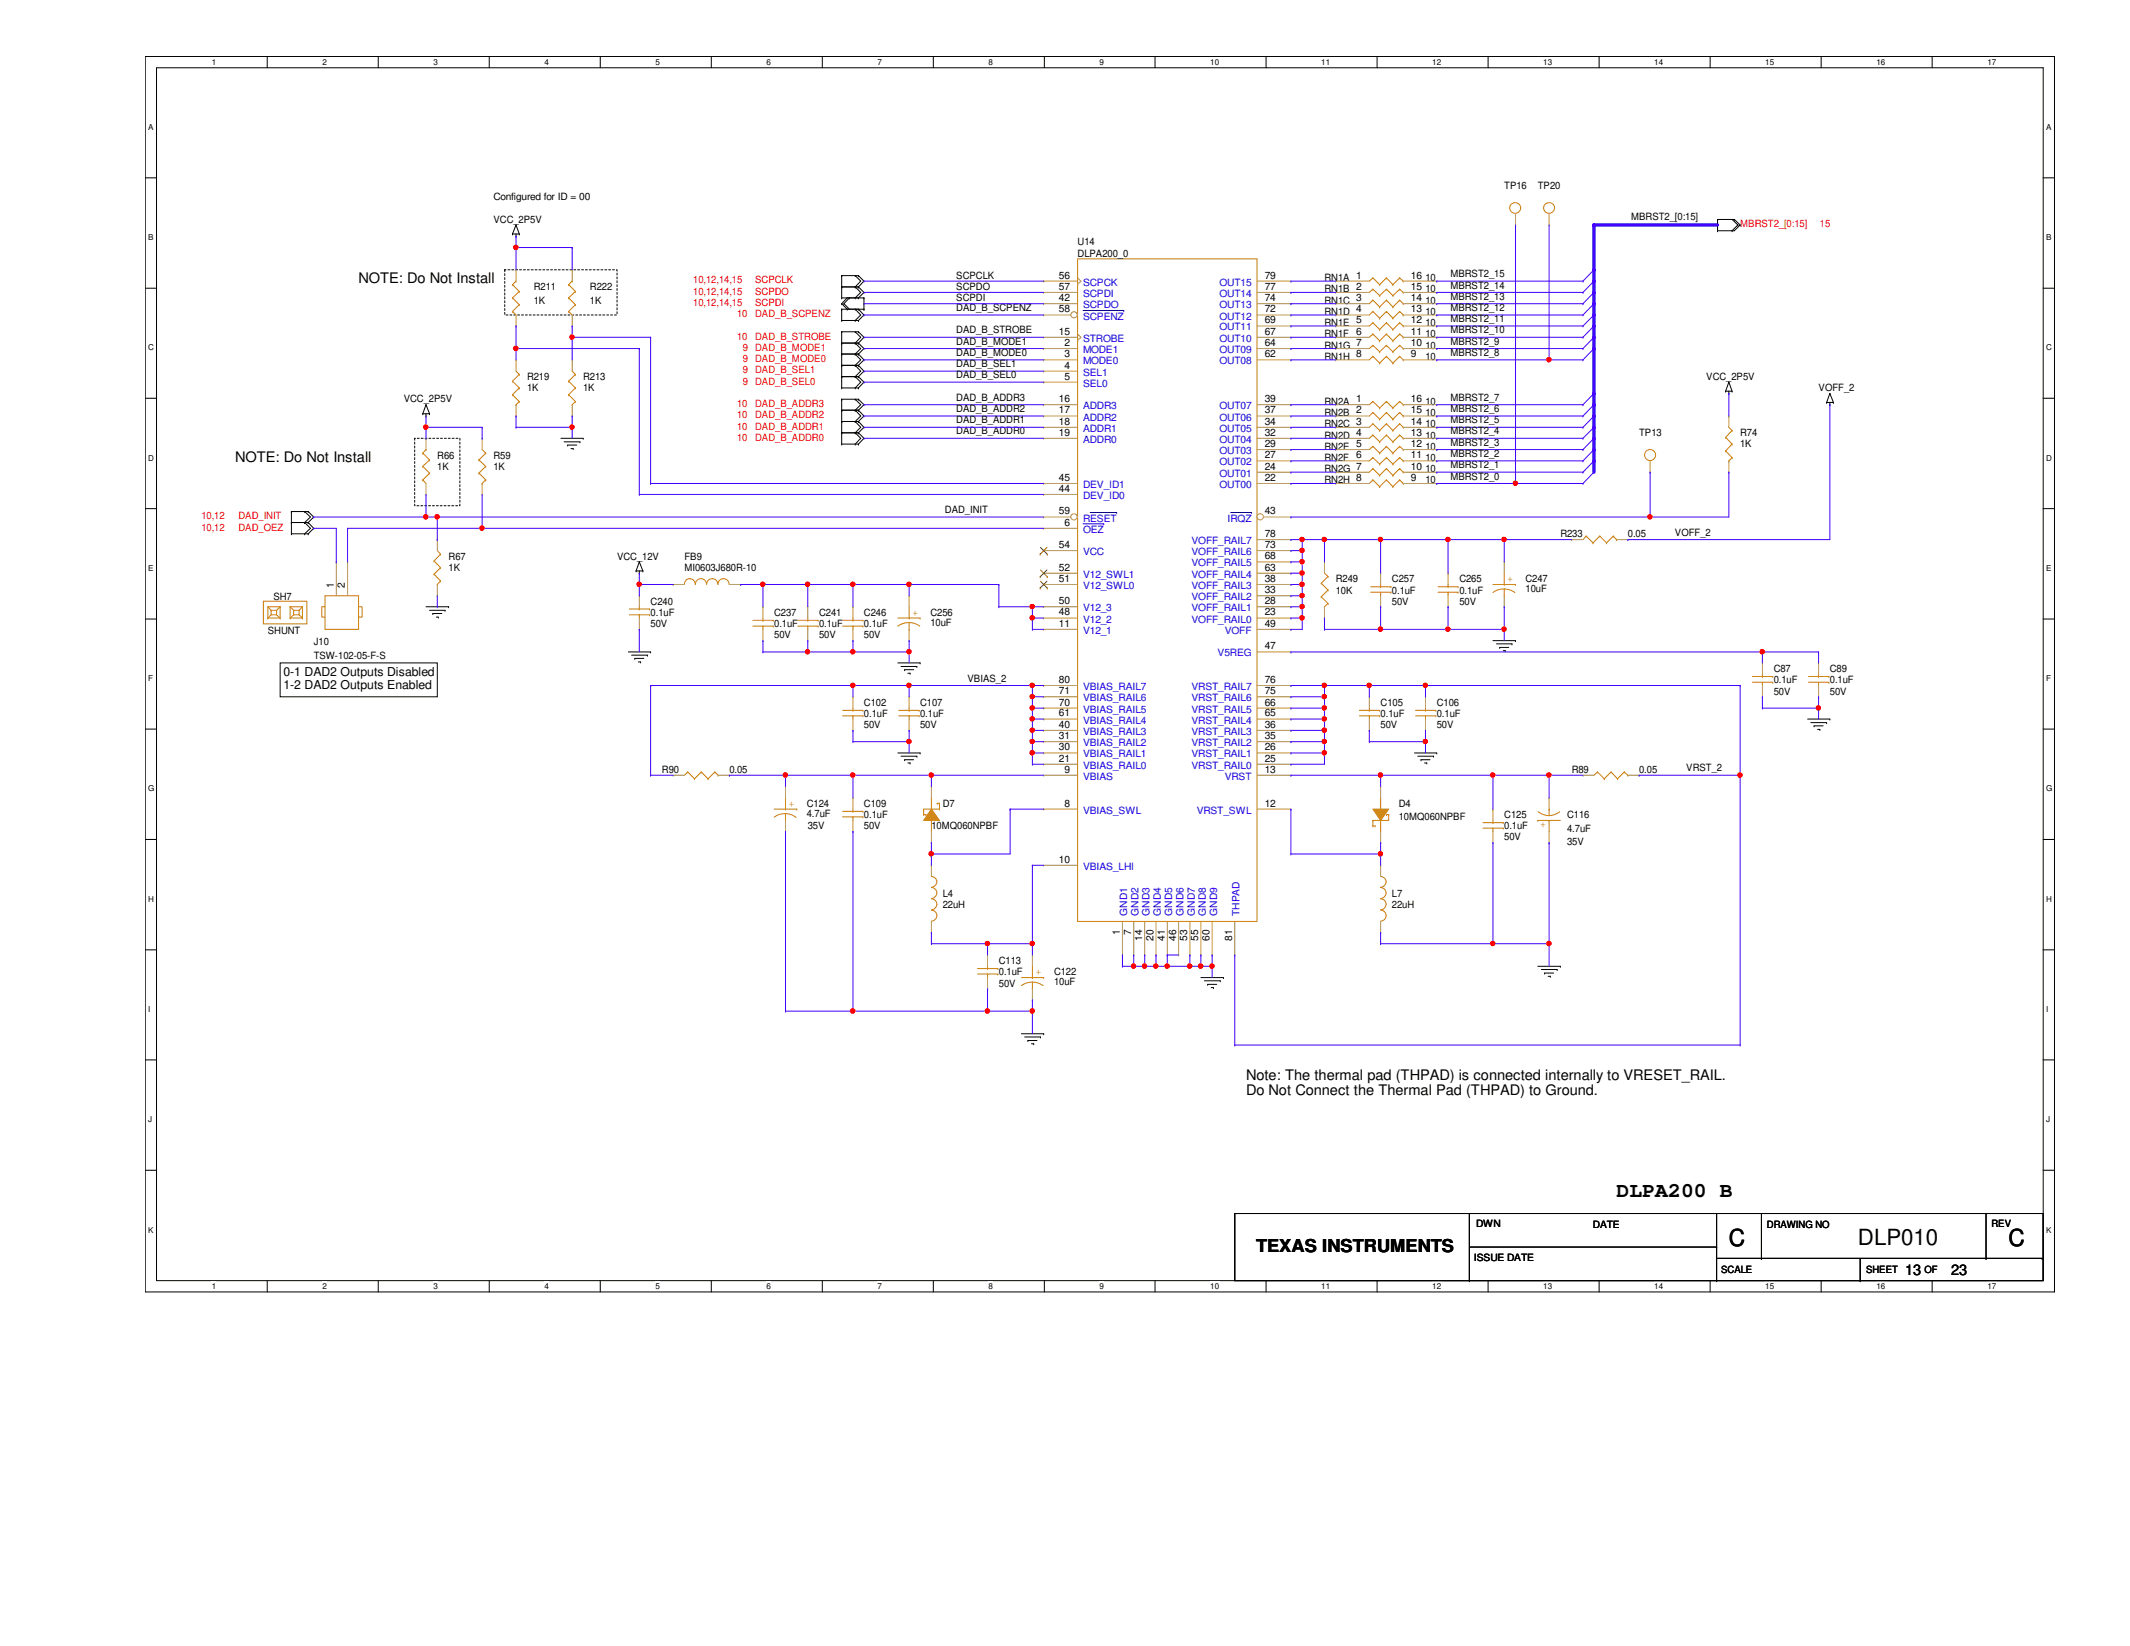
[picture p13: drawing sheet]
<svg xmlns="http://www.w3.org/2000/svg" width="279mm" height="216mm" viewBox="0 0 279 216" stroke-linecap="round" stroke-linejoin="round" font-family="sans-serif">
<defs><g id="words">
<g font-size="3.1">
<text x="226.8" y="163.4">C</text>
<text x="263.5" y="163.4">C</text>
</g>
<text font-size="2.9" x="243.7" y="163.2">DLP010</text>
<text font-size="2.8" x="212" y="157.1">DLPA200 B</text>
<text font-size="2.3" x="164.8" y="164.3">TEXAS INSTRUMENTS</text>
<g font-size="1.9">
<text x="47" y="37.1">NOTE: Do Not Install</text>
<text x="30.9" y="60.7">NOTE: Do Not Install</text>
<text x="163.4" y="141.7">Note: The thermal pad (THPAD) is connected internally to VRESET_RAIL.</text>
<text x="163.4" y="143.6">Do Not Connect the Thermal Pad (THPAD) to Ground.</text>
<text x="249.9" y="167.2">13</text>
<text x="255.9" y="167.2">23</text>
</g>
<g font-size="1.6">
<text x="37.2" y="88.7">0-1 DAD2 Outputs Disabled</text>
<text x="37.2" y="90.3">1-2 DAD2 Outputs Enabled</text>
</g>
<g font-size="1.3">
<text x="64.7" y="26.3">Configured for ID = 00</text>
<text x="64.7" y="29.2">VCC_2P5V</text>
<text x="197.3" y="24.8">TP16</text>
<text x="201.7" y="24.8">TP20</text>
<text x="214" y="28.9">MBRST2_[0:15]</text>
<text x="141.4" y="32.2">U14</text>
<text x="141.4" y="33.7">DLPA200_0</text>
<text x="70" y="38.1">R211</text>
<text x="70" y="39.8">1K</text>
<text x="77.4" y="38.1">R222</text>
<text x="77.4" y="39.8">1K</text>
<text x="125.4" y="40.8">DAD_B_SCPENZ</text>
<text x="125.4" y="36.6">SCPCLK</text>
<text x="125.4" y="38.1">SCPDO</text>
<text x="125.4" y="39.5">SCPDI</text>
<text x="138.9" y="41">58</text>
<text x="138.9" y="38">57</text>
<text x="138.9" y="36.5">56</text>
<text x="138.9" y="39.5">42</text>
<text x="165.9" y="41">72</text>
<text x="165.9" y="39.5">74</text>
<text x="165.9" y="38">77</text>
<text x="165.9" y="36.5">79</text>
<text x="173.7" y="36.9">RN1A</text>
<text x="173.7" y="38.4">RN1B</text>
<text x="173.7" y="41.3">RN1D</text>
<text x="173.7" y="39.8">RN1C</text>
<text x="177.9" y="36.5">1</text>
<text x="177.9" y="38">2</text>
<text x="177.9" y="41">4</text>
<text x="177.9" y="39.5">3</text>
<text x="185.1" y="36.5">16</text>
<text x="185.1" y="38">15</text>
<text x="185.1" y="41">13</text>
<text x="185.1" y="39.5">14</text>
<text x="187" y="36.9">10</text>
<text x="187" y="38.4">10</text>
<text x="187" y="41.3">10</text>
<text x="187" y="39.8">10</text>
<text x="190.2" y="39.3">MBRST2_13</text>
<text x="190.2" y="40.8">MBRST2_12</text>
<text x="190.2" y="36.4">MBRST2_15</text>
<text x="190.2" y="37.8">MBRST2_14</text>
<text x="125.4" y="43.7">DAD_B_STROBE</text>
<text x="125.4" y="45.2">DAD_B_MODE1</text>
<text x="125.4" y="46.7">DAD_B_MODE0</text>
<text x="138.9" y="43.9">15</text>
<text x="139.6" y="45.4">2</text>
<text x="139.6" y="46.9">3</text>
<text x="165.9" y="46.9">62</text>
<text x="165.9" y="45.4">64</text>
<text x="165.9" y="43.9">67</text>
<text x="165.9" y="42.4">69</text>
<text x="173.7" y="44.2">RN1F</text>
<text x="173.7" y="42.8">RN1E</text>
<text x="173.7" y="45.7">RN1G</text>
<text x="173.7" y="47.2">RN1H</text>
<text x="177.9" y="43.9">6</text>
<text x="177.9" y="42.4">5</text>
<text x="177.9" y="45.4">7</text>
<text x="177.9" y="46.9">8</text>
<text x="185.1" y="43.9">11</text>
<text x="185.1" y="42.4">12</text>
<text x="185.1" y="45.4">10</text>
<text x="185.1" y="46.9">9</text>
<text x="187" y="44.2">10</text>
<text x="187" y="42.8">10</text>
<text x="187" y="45.7">10</text>
<text x="187" y="47.2">10</text>
<text x="190.2" y="45.2">MBRST2_9</text>
<text x="190.2" y="42.2">MBRST2_11</text>
<text x="190.2" y="43.7">MBRST2_10</text>
<text x="190.2" y="46.7">MBRST2_8</text>
<text x="53" y="52.8">VCC_2P5V</text>
<text x="69.1" y="49.9">R219</text>
<text x="69.1" y="51.3">1K</text>
<text x="76.5" y="49.9">R213</text>
<text x="76.5" y="51.3">1K</text>
<text x="125.4" y="48.2">DAD_B_SEL1</text>
<text x="125.4" y="49.6">DAD_B_SEL0</text>
<text x="125.4" y="52.6">DAD_B_ADDR3</text>
<text x="138.9" y="52.7">16</text>
<text x="139.6" y="48.3">4</text>
<text x="139.6" y="49.8">5</text>
<text x="165.9" y="52.7">39</text>
<text x="173.7" y="53.1">RN2A</text>
<text x="177.9" y="52.7">1</text>
<text x="185.1" y="52.7">16</text>
<text x="187" y="53.1">10</text>
<text x="190.2" y="52.6">MBRST2_7</text>
<text x="223.8" y="49.9">VCC_2P5V</text>
<text x="238.5" y="51.3">VOFF_2</text>
<text x="125.4" y="57">DAD_B_ADDR0</text>
<text x="125.4" y="54.1">DAD_B_ADDR2</text>
<text x="125.4" y="55.5">DAD_B_ADDR1</text>
<text x="138.9" y="54.2">17</text>
<text x="138.9" y="55.7">18</text>
<text x="138.9" y="57.1">19</text>
<text x="165.9" y="54.2">37</text>
<text x="165.9" y="55.7">34</text>
<text x="165.9" y="57.1">32</text>
<text x="165.9" y="58.6">29</text>
<text x="173.7" y="57.5">RN2D</text>
<text x="173.7" y="54.6">RN2B</text>
<text x="173.7" y="59">RN2E</text>
<text x="173.7" y="56">RN2C</text>
<text x="177.9" y="57.1">4</text>
<text x="177.9" y="54.2">2</text>
<text x="177.9" y="58.6">5</text>
<text x="177.9" y="55.7">3</text>
<text x="185.1" y="57.1">13</text>
<text x="185.1" y="54.2">15</text>
<text x="185.1" y="58.6">12</text>
<text x="185.1" y="55.7">14</text>
<text x="187" y="57.5">10</text>
<text x="187" y="54.6">10</text>
<text x="187" y="59">10</text>
<text x="187" y="56">10</text>
<text x="190.2" y="55.5">MBRST2_5</text>
<text x="190.2" y="57">MBRST2_4</text>
<text x="190.2" y="54.1">MBRST2_6</text>
<text x="190.2" y="58.5">MBRST2_3</text>
<text x="190.2" y="59.9">MBRST2_2</text>
<text x="215" y="57.2">TP13</text>
<text x="228.3" y="57.2">R74</text>
<text x="228.3" y="58.7">1K</text>
<text x="57.4" y="60.2">R66</text>
<text x="57.4" y="61.6">1K</text>
<text x="64.7" y="60.2">R59</text>
<text x="64.7" y="61.6">1K</text>
<text x="138.9" y="63.1">45</text>
<text x="138.9" y="64.5">44</text>
<text x="165.9" y="60.1">27</text>
<text x="165.9" y="61.6">24</text>
<text x="165.9" y="63.1">22</text>
<text x="173.7" y="63.4">RN2H</text>
<text x="173.7" y="60.5">RN2F</text>
<text x="173.7" y="61.9">RN2G</text>
<text x="177.9" y="63.1">8</text>
<text x="177.9" y="60.1">6</text>
<text x="177.9" y="61.6">7</text>
<text x="185.1" y="63.1">9</text>
<text x="185.1" y="60.1">11</text>
<text x="185.1" y="61.6">10</text>
<text x="187" y="63.4">10</text>
<text x="187" y="60.5">10</text>
<text x="187" y="61.9">10</text>
<text x="190.2" y="61.4">MBRST2_1</text>
<text x="190.2" y="62.9">MBRST2_0</text>
<text x="124" y="67.3">DAD_INIT</text>
<text x="138.9" y="67.5">59</text>
<text x="138.9" y="71.9">54</text>
<text x="139.6" y="69">6</text>
<text x="165.9" y="71.9">73</text>
<text x="165.9" y="70.4">78</text>
<text x="165.9" y="67.5">43</text>
<text x="204.7" y="70.5">R233</text>
<text x="213.5" y="70.5">0.05</text>
<text x="219.7" y="70.3">VOFF_2</text>
<text x="43.8" y="77.1" transform="rotate(-90 43.8 77.1)">1</text>
<text x="45.3" y="77.1" transform="rotate(-90 45.3 77.1)">2</text>
<text x="58.8" y="73.4">R67</text>
<text x="58.8" y="74.9">1K</text>
<text x="80.9" y="73.4">VCC_12V</text>
<text x="89.8" y="73.4">FB9</text>
<text x="89.8" y="74.9">MI0603J680R-10</text>
<text x="138.9" y="74.8">52</text>
<text x="138.9" y="76.3">51</text>
<text x="165.9" y="74.8">63</text>
<text x="165.9" y="73.4">68</text>
<text x="165.9" y="76.3">38</text>
<text x="165.9" y="77.8">33</text>
<text x="175.2" y="76.4">R249</text>
<text x="175.2" y="77.9">10K</text>
<text x="182.6" y="76.4">C257</text>
<text x="182.6" y="77.9">0.1uF</text>
<text x="191.4" y="76.4">C265</text>
<text x="191.4" y="77.9">0.1uF</text>
<text x="200.1" y="76.4">C247</text>
<text x="200.1" y="77.7">10uF</text>
<text x="35.1" y="83.1">SHUNT</text>
<text x="35.9" y="78.7">SH7</text>
<text x="85.3" y="79.3">C240</text>
<text x="85.3" y="80.8">0.1uF</text>
<text x="85.3" y="82.3">50V</text>
<text x="101.6" y="80.8">C237</text>
<text x="101.6" y="82.3">0.1uF</text>
<text x="101.6" y="83.7">50V</text>
<text x="107.4" y="80.8">C241</text>
<text x="107.4" y="82.3">0.1uF</text>
<text x="107.4" y="83.7">50V</text>
<text x="113.3" y="80.8">C246</text>
<text x="113.3" y="82.3">0.1uF</text>
<text x="113.3" y="83.7">50V</text>
<text x="122" y="80.8">C256</text>
<text x="122" y="82.1">10uF</text>
<text x="138.9" y="82.2">11</text>
<text x="138.9" y="79.2">50</text>
<text x="138.9" y="80.7">48</text>
<text x="165.9" y="79.2">28</text>
<text x="165.9" y="80.7">23</text>
<text x="165.9" y="82.2">49</text>
<text x="182.6" y="79.3">50V</text>
<text x="191.4" y="79.3">50V</text>
<text x="41.1" y="84.6">J10</text>
<text x="41.1" y="86.4">TSW-102-05-F-S</text>
<text x="126.9" y="89.4">VBIAS_2</text>
<text x="138.9" y="89.6">80</text>
<text x="165.9" y="89.6">76</text>
<text x="165.9" y="85.2">47</text>
<text x="232.7" y="88.1">C87</text>
<text x="232.7" y="89.6">0.1uF</text>
<text x="240" y="88.1">C89</text>
<text x="240" y="89.6">0.1uF</text>
<text x="113.3" y="92.6">C102</text>
<text x="113.3" y="94.1">0.1uF</text>
<text x="113.3" y="95.5">50V</text>
<text x="120.7" y="92.6">C107</text>
<text x="120.7" y="94.1">0.1uF</text>
<text x="120.7" y="95.5">50V</text>
<text x="138.9" y="94">61</text>
<text x="138.9" y="92.5">70</text>
<text x="138.9" y="91.1">71</text>
<text x="138.9" y="95.5">40</text>
<text x="165.9" y="94">65</text>
<text x="165.9" y="92.5">66</text>
<text x="165.9" y="91.1">75</text>
<text x="165.9" y="95.5">36</text>
<text x="181.1" y="92.6">C105</text>
<text x="181.1" y="94.1">0.1uF</text>
<text x="181.1" y="95.5">50V</text>
<text x="188.5" y="92.6">C106</text>
<text x="188.5" y="94.1">0.1uF</text>
<text x="188.5" y="95.5">50V</text>
<text x="232.7" y="91.1">50V</text>
<text x="240" y="91.1">50V</text>
<text x="86.8" y="101.4">R90</text>
<text x="95.7" y="101.4">0.05</text>
<text x="138.9" y="96.9">31</text>
<text x="138.9" y="98.4">30</text>
<text x="138.9" y="99.9">21</text>
<text x="139.6" y="101.3">9</text>
<text x="165.9" y="101.3">13</text>
<text x="165.9" y="96.9">35</text>
<text x="165.9" y="98.4">26</text>
<text x="165.9" y="99.9">25</text>
<text x="206.2" y="101.4">R89</text>
<text x="215" y="101.4">0.05</text>
<text x="221.2" y="101.2">VRST_2</text>
<text x="105.8" y="105.8">C124</text>
<text x="105.8" y="107.1">4.7uF</text>
<text x="113.3" y="105.8">C109</text>
<text x="113.3" y="107.3">0.1uF</text>
<text x="123.7" y="105.8">D7</text>
<text x="139.6" y="105.8">8</text>
<text x="165.9" y="105.8">12</text>
<text x="183.5" y="105.8">D4</text>
<text x="183.5" y="107.6">10MQ060NPBF</text>
<text x="197.3" y="107.3">C125</text>
<text x="205.6" y="107.3">C116</text>
<text x="106" y="108.8">35V</text>
<text x="113.3" y="108.8">50V</text>
<text x="122.2" y="108.8">10MQ060NPBF</text>
<text x="138.9" y="113.2">10</text>
<text x="197.3" y="108.8">0.1uF</text>
<text x="197.3" y="110.2">50V</text>
<text x="205.6" y="109.1">4.7uF</text>
<text x="205.6" y="110.8">35V</text>
<text x="123.7" y="117.6">L4</text>
<text x="123.7" y="119.1">22uH</text>
<text x="182.6" y="117.6">L7</text>
<text x="182.6" y="119.1">22uH</text>
<text x="146.9" y="122.6" transform="rotate(-90 146.9 122.6)">1</text>
<text x="148.4" y="122.6" transform="rotate(-90 148.4 122.6)">7</text>
<text x="149.8" y="123.4" transform="rotate(-90 149.8 123.4)">14</text>
<text x="151.3" y="123.4" transform="rotate(-90 151.3 123.4)">20</text>
<text x="152.8" y="123.4" transform="rotate(-90 152.8 123.4)">41</text>
<text x="154.3" y="123.4" transform="rotate(-90 154.3 123.4)">46</text>
<text x="155.7" y="123.4" transform="rotate(-90 155.7 123.4)">53</text>
<text x="157.2" y="123.4" transform="rotate(-90 157.2 123.4)">55</text>
<text x="158.7" y="123.4" transform="rotate(-90 158.7 123.4)">60</text>
<text x="161.6" y="123.4" transform="rotate(-90 161.6 123.4)">81</text>
<text x="131" y="126.4">C113</text>
<text x="131" y="127.9">0.1uF</text>
<text x="131" y="129.4">50V</text>
<text x="138.3" y="127.9">C122</text>
<text x="138.3" y="129.2">10uF</text>
<text x="193.6" y="161">DWN</text>
<text x="209" y="161.1">DATE</text>
<text x="231.8" y="161.1">DRAWING NO</text>
<text x="261.2" y="161">REV</text>
<text x="193.3" y="165.4">ISSUE DATE</text>
<text x="225.8" y="167">SCALE</text>
<text x="244.8" y="167">SHEET</text>
<text x="252.4" y="167">OF</text>
</g>
<g font-size="1.3" fill="#f00">
<text x="228.3" y="29.8">MBRST2_[0:15]</text>
<text x="238.7" y="29.8">15</text>
<text x="90.9" y="40.1">10,12,14,15</text>
<text x="90.9" y="38.6">10,12,14,15</text>
<text x="90.9" y="37.2">10,12,14,15</text>
<text x="96.7" y="41.6">10</text>
<text x="99.1" y="41.6">DAD_B_SCPENZ</text>
<text x="99.1" y="38.6">SCPDO</text>
<text x="99.1" y="37.2">SCPCLK</text>
<text x="99.1" y="40.1">SCPDI</text>
<text x="96.7" y="44.5">10</text>
<text x="97.5" y="47.5">9 DAD_B_MODE0</text>
<text x="97.5" y="46">9 DAD_B_MODE1</text>
<text x="99.1" y="44.5">DAD_B_STROBE</text>
<text x="96.7" y="53.4">10</text>
<text x="97.5" y="50.5">9 DAD_B_SEL0</text>
<text x="97.5" y="49">9 DAD_B_SEL1</text>
<text x="99.1" y="53.4">DAD_B_ADDR3</text>
<text x="96.7" y="57.8">10</text>
<text x="96.7" y="56.3">10</text>
<text x="96.7" y="54.9">10</text>
<text x="99.1" y="57.8">DAD_B_ADDR0</text>
<text x="99.1" y="56.3">DAD_B_ADDR1</text>
<text x="99.1" y="54.9">DAD_B_ADDR2</text>
<text x="26.4" y="68.1">10,12</text>
<text x="26.4" y="69.6">10,12</text>
<text x="31.3" y="68.1">DAD_INIT</text>
<text x="31.3" y="69.6">DAD_OEZ</text>
</g>
<g font-size="1.3" fill="#00c">
<text x="142.1" y="41.9">SCPENZ</text>
<text x="142.1" y="38.9">SCPDI</text>
<text x="142.1" y="37.5">SCPCK</text>
<text x="142.1" y="40.4">SCPDO</text>
<text x="160" y="41.9">OUT12</text>
<text x="160" y="40.4">OUT13</text>
<text x="160" y="38.9">OUT14</text>
<text x="160" y="37.5">OUT15</text>
<text x="142.1" y="46.3">MODE1</text>
<text x="142.1" y="47.8">MODE0</text>
<text x="142.1" y="44.8">STROBE</text>
<text x="160" y="47.8">OUT08</text>
<text x="160" y="46.3">OUT09</text>
<text x="160" y="44.8">OUT10</text>
<text x="160" y="43.3">OUT11</text>
<text x="142.1" y="49.3">SEL1</text>
<text x="142.1" y="50.7">SEL0</text>
<text x="142.1" y="53.7">ADDR3</text>
<text x="160" y="53.7">OUT07</text>
<text x="142.1" y="55.2">ADDR2</text>
<text x="142.1" y="56.6">ADDR1</text>
<text x="142.1" y="58.1">ADDR0</text>
<text x="160" y="55.2">OUT06</text>
<text x="160" y="56.6">OUT05</text>
<text x="160" y="58.1">OUT04</text>
<text x="160" y="59.6">OUT03</text>
<text x="142.1" y="64">DEV_ID1</text>
<text x="142.1" y="65.4">DEV_ID0</text>
<text x="160" y="61">OUT02</text>
<text x="160" y="62.5">OUT01</text>
<text x="160" y="64">OUT00</text>
<text x="142.1" y="69.9">OEZ</text>
<text x="142.1" y="68.4">RESET</text>
<text x="156.3" y="71.4">VOFF_RAIL7</text>
<text x="161" y="68.4">IRQZ</text>
<text x="142.1" y="72.8">VCC</text>
<text x="142.1" y="75.8">V12_SWL1</text>
<text x="142.1" y="77.3">V12_SWL0</text>
<text x="156.3" y="75.8">VOFF_RAIL4</text>
<text x="156.3" y="74.3">VOFF_RAIL5</text>
<text x="156.3" y="72.8">VOFF_RAIL6</text>
<text x="156.3" y="77.3">VOFF_RAIL3</text>
<text x="142.1" y="83.1">V12_1</text>
<text x="142.1" y="80.2">V12_3</text>
<text x="142.1" y="81.7">V12_2</text>
<text x="156.3" y="78.7">VOFF_RAIL2</text>
<text x="156.3" y="80.2">VOFF_RAIL1</text>
<text x="156.3" y="81.7">VOFF_RAIL0</text>
<text x="160.7" y="83.1">VOFF</text>
<text x="159.7" y="86.1">V5REG</text>
<text x="142.1" y="94.9">VBIAS_RAIL4</text>
<text x="142.1" y="93.5">VBIAS_RAIL5</text>
<text x="142.1" y="92">VBIAS_RAIL6</text>
<text x="142.1" y="90.5">VBIAS_RAIL7</text>
<text x="156.3" y="94.9">VRST_RAIL4</text>
<text x="156.3" y="93.5">VRST_RAIL5</text>
<text x="156.3" y="92">VRST_RAIL6</text>
<text x="156.3" y="90.5">VRST_RAIL7</text>
<text x="142.1" y="96.4">VBIAS_RAIL3</text>
<text x="142.1" y="97.9">VBIAS_RAIL2</text>
<text x="142.1" y="99.4">VBIAS_RAIL1</text>
<text x="142.1" y="100.8">VBIAS_RAIL0</text>
<text x="156.3" y="96.4">VRST_RAIL3</text>
<text x="156.3" y="97.9">VRST_RAIL2</text>
<text x="156.3" y="99.4">VRST_RAIL1</text>
<text x="156.3" y="100.8">VRST_RAIL0</text>
<text x="142.1" y="106.7">VBIAS_SWL</text>
<text x="142.1" y="102.3">VBIAS</text>
<text x="157" y="106.7">VRST_SWL</text>
<text x="160.7" y="102.3">VRST</text>
<text x="142.1" y="114.1">VBIAS_LHI</text>
<text x="147.9" y="120.1" transform="rotate(-90 147.9 120.1)">GND1</text>
<text x="149.4" y="120.1" transform="rotate(-90 149.4 120.1)">GND2</text>
<text x="150.8" y="120.1" transform="rotate(-90 150.8 120.1)">GND3</text>
<text x="152.3" y="120.1" transform="rotate(-90 152.3 120.1)">GND4</text>
<text x="153.8" y="120.1" transform="rotate(-90 153.8 120.1)">GND5</text>
<text x="155.2" y="120.1" transform="rotate(-90 155.2 120.1)">GND6</text>
<text x="156.7" y="120.1" transform="rotate(-90 156.7 120.1)">GND7</text>
<text x="158.2" y="120.1" transform="rotate(-90 158.2 120.1)">GND8</text>
<text x="159.6" y="120.1" transform="rotate(-90 159.6 120.1)">GND9</text>
<text x="162.6" y="120.1" transform="rotate(-90 162.6 120.1)">THPAD</text>
</g>
<g font-size="1.3" fill="#cc8006">
<text x="197.7" y="76.4">+</text>
<text x="119.7" y="80.8">+</text>
<text x="103.5" y="105.8">+</text>
<text x="202.8" y="107.8" transform="rotate(180 202.8 107.8)">+</text>
<text x="135.9" y="127.9">+</text>
</g>
<g font-size="1.1">
<text x="27.8" y="8.6">1</text>
<text x="42.3" y="8.6">2</text>
<text x="56.9" y="8.6">3</text>
<text x="71.4" y="8.6">4</text>
<text x="86" y="8.6">5</text>
<text x="100.5" y="8.6">6</text>
<text x="115.1" y="8.6">7</text>
<text x="129.7" y="8.6">8</text>
<text x="144.2" y="8.6">9</text>
<text x="158.7" y="8.6">10</text>
<text x="173.3" y="8.6">11</text>
<text x="187.9" y="8.6">12</text>
<text x="202.4" y="8.6">13</text>
<text x="217" y="8.6">14</text>
<text x="231.6" y="8.6">15</text>
<text x="246.1" y="8.6">16</text>
<text x="260.7" y="8.6">17</text>
<text x="19.4" y="17.1">A</text>
<text x="268.4" y="17.1">A</text>
<text x="19.4" y="31.5">B</text>
<text x="268.4" y="31.5">B</text>
<text x="19.4" y="46">C</text>
<text x="268.4" y="46">C</text>
<text x="19.4" y="60.4">D</text>
<text x="268.4" y="60.4">D</text>
<text x="19.4" y="74.9">E</text>
<text x="268.4" y="74.9">E</text>
<text x="19.4" y="89.4">F</text>
<text x="268.4" y="89.4">F</text>
<text x="19.4" y="103.8">G</text>
<text x="268.4" y="103.8">G</text>
<text x="19.4" y="118.3">H</text>
<text x="268.4" y="118.3">H</text>
<text x="19.4" y="132.8">I</text>
<text x="268.4" y="132.8">I</text>
<text x="19.4" y="147.2">J</text>
<text x="268.4" y="147.2">J</text>
<text x="19.4" y="161.7">K</text>
<text x="268.4" y="161.7">K</text>
<text x="27.8" y="169.1">1</text>
<text x="42.3" y="169.1">2</text>
<text x="56.9" y="169.1">3</text>
<text x="71.4" y="169.1">4</text>
<text x="86" y="169.1">5</text>
<text x="100.5" y="169.1">6</text>
<text x="115.1" y="169.1">7</text>
<text x="129.7" y="169.1">8</text>
<text x="144.2" y="169.1">9</text>
<text x="158.7" y="169.1">10</text>
<text x="173.3" y="169.1">11</text>
<text x="187.9" y="169.1">12</text>
<text x="202.4" y="169.1">13</text>
<text x="217" y="169.1">14</text>
<text x="231.6" y="169.1">15</text>
<text x="246.1" y="169.1">16</text>
<text x="260.7" y="169.1">17</text>
</g>
</g></defs>
<path d="M19.1 7.4h250.4v162.1h-250.4zM20.5 8.9h247.5v159.1h-247.5z" fill="none" stroke="#000" stroke-width=".13"/>
<g fill="#fff">
<path d="M27.8 7.6h.6v1.2h-.6z"/>
<path d="M27.8 168.1h.6v1.2h-.6z"/>
</g>
<path d="M35.1 7.4v1.5M35.1 168v1.5" fill="none" stroke="#000" stroke-width=".13"/>
<g fill="#fff">
<path d="M42.3 7.6h.6v1.2h-.6z"/>
<path d="M42.3 168.1h.6v1.2h-.6z"/>
</g>
<path d="M49.6 7.4v1.5M49.6 168v1.5" fill="none" stroke="#000" stroke-width=".13"/>
<g fill="#fff">
<path d="M56.9 7.6h.5v1.2h-.5z"/>
<path d="M56.9 168.1h.5v1.2h-.5z"/>
</g>
<path d="M64.2 7.4v1.5M64.2 168v1.5" fill="none" stroke="#000" stroke-width=".13"/>
<g fill="#fff">
<path d="M71.4 7.6h.6v1.2h-.6z"/>
<path d="M71.4 168.1h.6v1.2h-.6z"/>
</g>
<path d="M78.7 7.4v1.5M78.7 168v1.5" fill="none" stroke="#000" stroke-width=".13"/>
<g fill="#fff">
<path d="M86 7.6h.6v1.2h-.6z"/>
<path d="M86 168.1h.6v1.2h-.6z"/>
</g>
<path d="M93.3 7.4v1.5M93.3 168v1.5" fill="none" stroke="#000" stroke-width=".13"/>
<g fill="#fff">
<path d="M100.5 7.6h.6v1.2h-.6z"/>
<path d="M100.5 168.1h.6v1.2h-.6z"/>
</g>
<path d="M107.9 7.4v1.5M107.9 168v1.5" fill="none" stroke="#000" stroke-width=".13"/>
<g fill="#fff">
<path d="M115.1 7.6h.6v1.2h-.6z"/>
<path d="M115.1 168.1h.6v1.2h-.6z"/>
</g>
<path d="M122.4 7.4v1.5M122.4 168v1.5" fill="none" stroke="#000" stroke-width=".13"/>
<g fill="#fff">
<path d="M129.7 7.6h.6v1.2h-.6z"/>
<path d="M129.7 168.1h.6v1.2h-.6z"/>
</g>
<path d="M137 7.4v1.5M137 168v1.5" fill="none" stroke="#000" stroke-width=".13"/>
<g fill="#fff">
<path d="M144.2 7.6h.6v1.2h-.6z"/>
<path d="M144.2 168.1h.6v1.2h-.6z"/>
</g>
<path d="M151.5 7.4v1.5M151.5 168v1.5" fill="none" stroke="#000" stroke-width=".13"/>
<g fill="#fff">
<path d="M158.8 7.6h1.1v1.2h-1.1z"/>
<path d="M158.8 168.1h1.1v1.2h-1.1z"/>
</g>
<path d="M166.1 7.4v1.5M166.1 168v1.5" fill="none" stroke="#000" stroke-width=".13"/>
<g fill="#fff">
<path d="M173.3 7.6h1.2v1.2h-1.2z"/>
<path d="M173.3 168.1h1.2v1.2h-1.2z"/>
</g>
<path d="M180.6 7.4v1.5M180.6 168v1.5" fill="none" stroke="#000" stroke-width=".13"/>
<g fill="#fff">
<path d="M187.9 7.6h1.2v1.2h-1.2z"/>
<path d="M187.9 168.1h1.2v1.2h-1.2z"/>
</g>
<path d="M195.2 7.4v1.5M195.2 168v1.5" fill="none" stroke="#000" stroke-width=".13"/>
<g fill="#fff">
<path d="M202.4 7.6h1.2v1.2h-1.2z"/>
<path d="M202.4 168.1h1.2v1.2h-1.2z"/>
</g>
<path d="M209.8 7.4v1.5M209.8 168v1.5" fill="none" stroke="#000" stroke-width=".13"/>
<g fill="#fff">
<path d="M217 7.6h1.2v1.2h-1.2z"/>
<path d="M217 168.1h1.2v1.2h-1.2z"/>
</g>
<path d="M224.3 7.4v1.5M224.3 168v1.5" fill="none" stroke="#000" stroke-width=".13"/>
<g fill="#fff">
<path d="M231.6 7.6h1.1v1.2h-1.1z"/>
<path d="M231.6 168.1h1.1v1.2h-1.1z"/>
</g>
<path d="M238.9 7.4v1.5M238.9 168v1.5" fill="none" stroke="#000" stroke-width=".13"/>
<g fill="#fff">
<path d="M246.1 7.6h1.2v1.2h-1.2z"/>
<path d="M246.1 168.1h1.2v1.2h-1.2z"/>
</g>
<path d="M253.4 7.4v1.5M253.4 168v1.5" fill="none" stroke="#000" stroke-width=".13"/>
<g fill="#fff">
<path d="M260.7 7.6h1.2v1.2h-1.2z"/>
<path d="M260.7 168.1h1.2v1.2h-1.2z"/>
<path d="M19.4 16.1h.8v1.2h-.8z"/>
<path d="M268.4 16.1h.7v1.2h-.7z"/>
<path d="M19.4 30.5h.8v1.2h-.8z"/>
<path d="M268.4 30.5h.7v1.2h-.7z"/>
</g>
<path d="M19.1 23.3h1.4M268 23.3h1.5" fill="none" stroke="#000" stroke-width=".13"/>
<g fill="#fff">
<path d="M19.4 45h.8v1.2h-.8z"/>
<path d="M268.4 45h.8v1.2h-.8z"/>
</g>
<path d="M19.1 37.8h1.4M268 37.8h1.5" fill="none" stroke="#000" stroke-width=".13"/>
<g fill="#fff">
<path d="M19.4 59.4h.8v1.2h-.8z"/>
<path d="M268.4 59.4h.8v1.2h-.8z"/>
</g>
<path d="M19.1 52.2h1.4M268 52.2h1.5" fill="none" stroke="#000" stroke-width=".13"/>
<g fill="#fff">
<path d="M19.4 73.9h.8v1.2h-.8z"/>
<path d="M268.4 73.9h.7v1.2h-.7z"/>
</g>
<path d="M19.1 66.7h1.4M268 66.7h1.5" fill="none" stroke="#000" stroke-width=".13"/>
<g fill="#fff">
<path d="M19.4 88.4h.7v1.2h-.7z"/>
<path d="M268.4 88.4h.6v1.2h-.6z"/>
</g>
<path d="M19.1 81.2h1.4M268 81.2h1.5" fill="none" stroke="#000" stroke-width=".13"/>
<g fill="#fff">
<path d="M19.4 102.8h.8v1.2h-.8z"/>
<path d="M268.4 102.8h.8v1.2h-.8z"/>
</g>
<path d="M19.1 95.6h1.4M268 95.6h1.5" fill="none" stroke="#000" stroke-width=".13"/>
<g fill="#fff">
<path d="M19.4 117.3h.8v1.2h-.8z"/>
<path d="M268.4 117.3h.8v1.2h-.8z"/>
</g>
<path d="M19.1 110.1h1.4M268 110.1h1.5" fill="none" stroke="#000" stroke-width=".13"/>
<g fill="#fff">
<path d="M19.4 131.8h.3v1.2h-.3z"/>
<path d="M268.4 131.8h.2v1.2h-.2z"/>
</g>
<path d="M19.1 124.6h1.4M268 124.6h1.5" fill="none" stroke="#000" stroke-width=".13"/>
<g fill="#fff">
<path d="M19.4 146.2h.6v1.2h-.6z"/>
<path d="M268.4 146.2h.5v1.2h-.5z"/>
</g>
<path d="M19.1 139h1.4M268 139h1.5" fill="none" stroke="#000" stroke-width=".13"/>
<g fill="#fff">
<path d="M19.4 160.7h.8v1.2h-.8z"/>
<path d="M268.4 160.7h.7v1.2h-.7z"/>
</g>
<g fill="none" stroke="#000" stroke-width=".13">
<path d="M67.2 30.7h.1M67.2 30.7h.9M67.7 31h.1M67.7 29.5h.1M67.7 30.7v.3M67.7 29.5l-.5 1.2M67.7 29.5l.4 1.2M68.1 30.7h.1M110.4 39.1h.1M110.4 37.6h.1M110.4 36.2h.1M110.4 39.8h.1"/>
<path d="M110.4 36.2v2.9M110.4 39.1h2.9M110.4 37.6h2.2M110.4 36.2h2.2M110.4 39.8l.7 .8M110.7 39.8h.1M110.7 39.8l.7 .8M111.1 39.1l-.7 .7M111.4 39.1h.1M111.4 39.1l-.7 .7M112.2 39.1h.1M112.2 37.6h.1"/>
<path d="M112.2 36.2h.1M112.2 37.6l.7 .8-.7 .7M112.2 36.2l.7 .7-.7 .7M112.6 39.1h.1M112.6 37.6h.1M112.6 36.2h.1M112.6 37.6l.7 .8-.7 .7M112.6 36.2l.7 .7-.7 .7M113.3 39.1h.1M113.3 39.1v1.5M225.3 30.3h.1M225.3 28.8h.1"/>
<path d="M225.3 28.8h2.2M225.3 28.8v1.5M227.2 30.3h.1M227.2 28.8l.8 .7M227.5 28.8h.1M227.5 28.8l.8 .7M228 29.5h.1M228 29.5l-.8 .8M228.3 29.5h.1M228.3 29.5l-.8 .8h-2.2M55.5 54.3h.1M55.5 54.3h.8"/>
<path d="M55.9 54.6h.1M55.9 53.1h.1M55.9 54.3v.3M55.9 53.1l-.4 1.2M55.9 53.1l.4 1.2M56.3 54.3h.1M73.6 57.5h2.9M74 58h2.1M74.5 58.4h.1M74.5 58.4h1.1M74.9 58.8h.3M75.2 58.8h.1"/>
<path d="M76.1 58h.1M76.5 57.5h.1M110.4 58.3h.1M110.4 56.8h.1M110.4 55.3h.1M110.4 53.8h.1M110.4 52.4h.1M110.4 50.9h.1M110.4 49.4h.1M110.4 47.9h.1M110.4 46.4h.1M110.4 45h.1"/>
<path d="M110.4 43.5h.1M110.4 42h.1M110.4 40.6h.1M110.4 58.3h2.2M110.4 56.8h2.2M110.4 40.6v1.4M110.4 43.5v7.4M110.4 52.4v5.9M110.4 55.3h2.2M110.4 53.8h2.2M110.4 52.4h2.2M110.4 50.9h2.2"/>
<path d="M110.4 49.4h2.2M110.4 47.9h2.2M110.4 46.4h2.2M110.4 45h2.2M110.4 43.5h2.2M110.4 42h2.2M110.4 40.6h2.9M111.1 40.6h.1M112.2 58.3h.1M112.2 56.8h.1M112.2 55.3h.1M112.2 53.8h.1"/>
<path d="M112.2 52.4h.1M112.2 50.9h.1M112.2 49.4h.1M112.2 47.9h.1M112.2 46.4h.1M112.2 45h.1M112.2 43.5h.1M112.2 42h.1M112.2 40.6h.1M112.2 56.8l.7 .7-.7 .8M112.2 55.3l.7 .7-.7 .8M112.2 53.8l.7 .8-.7 .7"/>
<path d="M112.2 52.4l.7 .7-.7 .7M112.2 49.4l.7 .7-.7 .8M112.2 47.9l.7 .8-.7 .7M112.2 46.4l.7 .8-.7 .7M112.2 45l.7 .7-.7 .7M112.2 43.5l.7 .7-.7 .8M112.2 40.6l.7 .7-.7 .7M112.6 58.3h.1M112.6 56.8h.1M112.6 55.3h.1M112.6 53.8h.1M112.6 52.4h.1"/>
<path d="M112.6 50.9h.1M112.6 49.4h.1M112.6 47.9h.1M112.6 46.4h.1M112.6 45h.1M112.6 43.5h.1M112.6 42h.1M112.6 40.6h.1M112.6 56.8l.7 .7-.7 .8M112.6 55.3l.7 .7-.7 .8M112.6 53.8l.7 .8-.7 .7M112.6 52.4l.7 .7-.7 .7"/>
<path d="M112.6 49.4l.7 .7-.7 .8M112.6 47.9l.7 .8-.7 .7M112.6 46.4l.7 .8-.7 .7M112.6 45l.7 .7-.7 .7M112.6 43.5l.7 .7-.7 .8M112.6 40.6l.7 .7-.7 .7M113.3 40.6h.1M226.4 51.3h.1M226.4 51.3h.8M226.8 51.6h.1M226.8 50.1h.1M226.8 51.3v.3"/>
<path d="M226.8 50.1l-.4 1.2M226.8 50.1l.4 1.2M227.2 51.3h.1M239.6 52.8h.1M239.6 52.8h.9M240 53.1h.1M240 51.6h.1M240 52.8v.3M240 51.6l-.4 1.2M240 51.6l.5 1.2M240.5 52.8h.1M38.2 68.5h.1"/>
<path d="M38.2 67.1h.1M38.2 70h.1M38.2 68.5h2.2M38.2 67.1h2.2M38.2 67.1v2.9M38.2 70h2.2M40 68.5h.1M40 67.1h.1M40 70h.1M40 67.1l.7 .7-.7 .7M40 68.5l.7 .8-.7 .7M40.4 68.5h.1"/>
<path d="M40.4 67.1h.1M40.4 70h.1M40.4 67.1l.7 .7-.7 .7M40.4 68.5l.7 .8-.7 .7M55.9 79.6h2.9M58.8 79.6h.1M83.4 74.9h.1M83.4 74.9h.9M83.9 75.2h.1M83.9 73.7h.1M83.9 74.9v.3M83.9 73.7l-.5 1.2"/>
<path d="M83.9 73.7l.4 1.2M84.3 74.9h.1M36.7 87h20.7v4.4h-20.7zM56.3 80.1h2.1M56.8 80.5h.1M56.8 80.5h1.2M57.2 80.9h.3M57.5 80.9h.1M58.4 80.1h.1M82.4 85.5h2.9M82.8 85.9h2.1M83.3 86.4h.1"/>
<path d="M83.3 86.4h1.2M83.7 86.8h.3M84 86.8h.1M84.9 85.9h.1M85.3 85.5h.1M117.8 98.8h2.9M117.8 87h2.9M118.2 99.2h2.1M118.2 87.4h2.1M118.7 99.7h.1M118.7 87.8h.1M118.7 99.7h1.1"/>
<path d="M118.7 87.8h1.1M119.1 88.3h.3M119.4 88.3h.1M120.3 99.2h.1M120.3 87.4h.1M120.7 98.8h.1M120.7 87h.1M185.5 98.8h3M186 99.2h2M186.4 99.7h.1M186.4 99.7h1.2M188 99.2h.1"/>
<path d="M188.5 98.8h.1M195.8 84h3M196.3 84.5h2M196.7 84.9h.1M196.7 84.9h1.2M197.2 85.3h.2M197.4 85.3h.1M198.3 84.5h.1M198.8 84h.1M237.1 94.3h2.9M237.5 94.8h2.1M238 95.2h.1"/>
<path d="M238 95.2h1.1M238.4 95.7h.3M238.7 95.7h.1M239.6 94.8h.1M240 94.3h.1M119.1 100.1h.3M119.4 100.1h.1M186.9 100.1h.3M187.2 100.1h.1M134 135.6h2.9M134.4 136h2.1M134.8 136.5h.1"/>
<path d="M134.8 136.5h1.2M135.3 136.9h.3M135.6 136.9h.1M136.5 136h.1M136.9 135.6h.1M157.5 128.2h3M158 128.7h2.1M158.4 129.1h.1M158.4 129.1h1.2M158.9 129.5h.3M159.2 129.5h.1M160.1 128.7h.1"/>
<path d="M160.5 128.2h.1M201.7 126.7h3M202.2 127.2h2.1M202.6 127.6h.1M202.6 127.6h1.2M203.1 128.1h.3M203.4 128.1h.1M204.3 127.2h.1M204.7 126.7h.1M19.1 153.5h1.4M162 159.2h106v8.8h-106zM192.7 159.2v8.8"/>
<path d="M225.2 159.2v8.8M231.1 159.2v5.9M260.5 159.2v5.9M268 153.5h1.5M192.7 168h.1M192.7 163.6h32.5M225.2 163.6h.1M225.2 168h.1M225.2 165.1h42.7M231.1 165.1h.1M244 168h.1M244 165.1v2.9"/>
<path d="M260.5 165.1h.1M267.9 165.1h.1"/>
</g>
<path d="M66.2 35.4h14.7v5.9h-14.7zM54.4 57.5h5.9v8.8h-5.9z" fill="none" stroke="#000" stroke-width=".13" stroke-dasharray=".3 .3"/>
<g fill="none" stroke="#4200ff" stroke-width=".13">
<path d="M207.6 36.9h.1M207.6 38.4h.1M207.6 39.8h.1M209.1 35.4l-1.5 1.5M209.1 36.9l-1.5 1.5M209.1 38.4l-1.5 1.4M209.1 39.8l-1.5 1.5M207.6 41.3h.1M207.6 42.8h.1M207.6 44.2h.1M207.6 45.7h.1M207.6 47.2h.1"/>
<path d="M207.6 59h.1M207.6 57.5h.1M207.6 56h.1M207.6 54.6h.1M207.6 53.1h.1M209.1 41.3l-1.5 1.5M209.1 42.8l-1.5 1.4M209.1 44.2l-1.5 1.5M209.1 45.7l-1.5 1.5M209.1 59l-1.5 1.5M209.1 57.5l-1.5 1.5M209.1 56l-1.5 1.5"/>
<path d="M209.1 54.6l-1.5 1.4M209.1 53.1l-1.5 1.5M209.1 51.6l-1.5 1.5M207.6 63.4h.1M207.6 61.9h.1M207.6 60.5h.1M209.1 61.9l-1.5 1.5M209.1 60.5l-1.5 1.4"/>
</g>
<g fill="none" stroke="#cc8006" stroke-width=".13">
<path d="M74.6 39.1h.1M74.6 37.3h.1M74.6 39.1l.9 .9M74.6 37.3l.9 .9M75.1 36.9h.1M75.1 36.9l-.5 .4M75.5 40h.1M75.5 38.2h.1M75.5 40l-.9 .9M75.5 38.2l-.9 .9M180.1 36.4h.1M180.1 36.4l.9 .9"/>
<path d="M180.1 36.4l-.5 .5M181 37.3h.1M181.9 36.4h.1M181.9 36.4l-.9 .9M181.9 36.4l.8 .9M182.7 37.3h.1M183.6 36.4h.1M183.6 36.4l-.9 .9M183.6 36.4l.5 .5M184.1 36.9h.1M74.6 40.9h.1M74.6 40.9l.5 .4"/>
<path d="M180.1 43.8h.1M180.1 42.3h.1M180.1 57.1h.1M180.1 52.7h.1M180.1 54.1h.1M180.1 43.8l.9 .9M180.1 43.8l-.5 .4M180.1 42.3l.9 .9M180.1 42.3l-.5 .5M180.1 57.1l.9 .9M180.1 57.1l-.5 .4M180.1 52.7l.9 .8"/>
<path d="M180.1 52.7l-.5 .4M180.1 54.1l.9 .9M180.1 54.1l-.5 .5M181 44.7h.1M181 43.2h.1M181 58h.1M181 53.5h.1M181 55h.1M181.9 43.8h.1M181.9 42.3h.1M181.9 57.1h.1M181.9 52.7h.1"/>
<path d="M181.9 54.1h.1M181.9 43.8l-.9 .9M181.9 43.8l.8 .9M181.9 42.3l-.9 .9M181.9 42.3l.8 .9M181.9 57.1l-.9 .9M181.9 57.1l.8 .9M181.9 52.7l-.9 .8M181.9 52.7l.8 .8M181.9 54.1l-.9 .9M181.9 54.1l.8 .9M182.7 44.7h.1"/>
<path d="M182.7 43.2h.1M182.7 58h.1M182.7 53.5h.1M182.7 55h.1M183.6 43.8h.1M183.6 42.3h.1M183.6 57.1h.1M183.6 52.7h.1M183.6 54.1h.1M183.6 43.8l-.9 .9M183.6 43.8l.5 .4M183.6 42.3l-.9 .9"/>
<path d="M183.6 42.3l.5 .5M183.6 57.1l-.9 .9M183.6 57.1l.5 .4M183.6 52.7l-.9 .8M183.6 52.7l.5 .4M183.6 54.1l-.9 .9M183.6 54.1l.5 .5M184.1 44.2h.1M184.1 42.8h.1M184.1 57.5h.1M184.1 53.1h.1M184.1 54.6h.1"/>
<path d="M42.6 78.1h4.4v4.4h-4.4zM42.6 79.6h-.4v1.3h.4M47 79.6h.5v1.3h-.5M180.1 62.9h.1M180.1 60h.1M180.1 62.9l.9 .9M180.1 62.9l-.5 .5M180.1 60l.9 .9M180.1 60l-.5 .5M181 63.8h.1M181 60.9h.1M181.9 62.9h.1"/>
<path d="M181.9 60h.1M181.9 62.9l-.9 .9M181.9 62.9l.8 .9M181.9 60l-.9 .9M181.9 60l.8 .9M182.7 63.8h.1M182.7 60.9h.1M183.6 62.9h.1M183.6 60h.1M183.6 62.9l-.9 .9M183.6 62.9l.5 .5M183.6 60l-.9 .9"/>
<path d="M183.6 60l.5 .5M184.1 63.4h.1M184.1 60.5h.1M195.8 76.7h3M197.3 78.1h.1M197.3 76.7h.1M197.3 77.3a2.31 2.31 0 0 1 1.4 .4M197.3 77.3a2.26 2.26 0 0 0-1.5 .4M197.3 75.2v1.5M197.3 77.3v.8M198.8 76.7h.1M98.8 82.1h2.6"/>
<path d="M98.8 81.4h2.6M100.1 81.4h.1M100.1 82.1h.1M100.1 81.1v.3M100.1 82.1v.4M101.4 82.1h.1M101.4 81.4h.1M104.6 82.1h2.7M104.6 81.4h2.7M106 81.4h.1M106 82.1h.1M106 81.1v.3"/>
<path d="M106 82.1v.4M107.3 82.1h.1M107.3 81.4h.1M110.5 82.1h2.7M110.5 81.4h2.7M111.9 81.4h.1M111.9 82.1h.1M111.9 81.1v.3M111.9 82.1v.4M113.2 82.1h.1M113.2 81.4h.1M178.3 93.9h2.7"/>
<path d="M178.3 93.2h2.7M179.6 93.2h.1M179.6 93.9h.1M179.6 92.9v.3M179.6 93.9v.4M181 93.9h.1M181 93.2h.1M237.2 89.5h2.7M237.2 88.7h2.7M238.5 88.7h.1M238.5 89.5h.1M238.5 88.4v.3"/>
<path d="M238.5 89.5v.4M239.9 89.5h.1M239.9 88.7h.1M101.6 106.1h2.9M103 107.6h.1M103 106.1h.1M103 106.7a2.19 2.19 0 0 1 1.4 .5M103 106.7a2.26 2.26 0 0 0-1.4 .5M103 104.6v1.5M103 106.7v.9M104.5 106.1h.1M122.2 115a.7 .7 0 0 1 .7 .7 .7 .7 0 0 1-.7 .7"/>
<path d="M122.2 116.4a.72 .72 0 0 1 .7 .7 .72 .72 0 0 1-.7 .8M122.2 117.9a.72 .72 0 0 1 .7 .7 .72 .72 0 0 1-.7 .7M122.2 119.4a.72 .72 0 0 1 .7 .7 .72 .72 0 0 1-.7 .7M180.1 107.6h.1M180.1 108.3h.1M180.1 107.6v.7M181.1 106.1h.1M181.1 109.1h.1M181.1 104.6v1.5M181.1 107.6v1.5M182.2 106.8h.1M182.2 106.8v.8h-2.1"/>
<path d="M201.7 107.6h.1M201.7 107.6h3M201.8 106.5a2.23 2.23 0 0 0 2.8 0M203.2 106.1h.1M203.2 107.6h.1M203.2 106.1v.9M203.2 107.6v1.5M209.6 101.3h.1M209.6 101.3l-.5 .4M209.6 101.3l.8 .8M210.4 102.1h.1M211.3 101.3h.1"/>
<path d="M211.3 101.3l-.9 .8M211.3 101.3l.9 .8M212.2 102.1h.1M213.1 101.3h.1M213.1 101.3l-.9 .8M213.1 101.3l.4 .4M213.5 101.7h.1M128.2 127.8h2.7M128.2 127h2.7M129.5 127h.1M129.5 127.8h.1M129.5 126.7v.3"/>
<path d="M129.5 127.8v.4M130.9 127.8h.1M130.9 127h.1"/>
<circle cx="203.2" cy="27.3" r=".71"/>
</g>
<g fill="none" stroke="#a84" stroke-width=".13">
<path d="M75.1 35.4h.1M75.1 35.4v1.5M175.2 36.9h.1M175.2 36.9h4.4M184.1 36.9h4.4M188.5 36.9h.1M203.2 29.5h.1M203.2 28v1.5M75.1 42.8h.1M75.1 41.3v1.5M175.2 44.2h.1M175.2 42.8h.1"/>
<path d="M175.2 57.5h.1M175.2 53.1h.1M175.2 54.6h.1M175.2 44.2h4.4M175.2 42.8h4.4M175.2 57.5h4.4M175.2 53.1h4.4M175.2 54.6h4.4M184.1 44.2h4.4M184.1 42.8h4.4M184.1 57.5h4.4M184.1 53.1h4.4"/>
<path d="M184.1 54.6h4.4M188.5 44.2h.1M188.5 42.8h.1M188.5 57.5h.1M188.5 53.1h.1M188.5 54.6h.1M44.1 73.7h.1M44.1 73.7v4.4M45.6 73.7h.1M45.6 73.7v4.4M100.1 79.6h.1M100.1 79.6v1.5"/>
<path d="M106 79.6h.1M106 79.6v1.5M111.9 79.6h.1M111.9 79.6v1.5M175.2 63.4h.1M175.2 60.5h.1M175.2 63.4h4.4M175.2 60.5h4.4M184.1 63.4h4.4M184.1 60.5h4.4M188.5 63.4h.1M188.5 60.5h.1"/>
<path d="M197.3 73.7h.1M197.3 79.6h.1M197.3 73.7v1.5M197.3 78.1v1.5M100.1 84h.1M100.1 82.5v1.5M106 84h.1M106 82.5v1.5M111.9 84h.1M111.9 82.5v1.5M179.6 91.4h.1M179.6 95.8h.1"/>
<path d="M179.6 91.4v1.5M179.6 94.3v1.5M238.5 87h.1M238.5 91.4h.1M238.5 87v1.4M238.5 89.9v1.5M103 103.2h.1M103 109.1h.1M103 103.2v1.4M103 107.6v1.5M122.2 113.5h.1M122.2 113.5v1.5"/>
<path d="M203.2 110.5h.1M203.2 104.6h.1M203.2 104.6v1.5M203.2 109.1v1.4M207.6 101.7h.1M207.6 101.7h1.5M213.5 101.7h1.5M215 101.7h.1M122.2 122.3h.1M122.2 120.9v1.4M129.5 125.3h.1M129.5 129.7h.1"/>
<path d="M129.5 125.3v1.4M129.5 128.2v1.5"/>
</g>
<path d="M180.1 106.1h2.1l-1.1 1.5z" fill-rule="evenodd" fill="#cc8006"/>
<g fill="none" stroke="#cc8006" stroke-width=".13">
<path d="M180.1 37.9h.1M180.1 37.9l.9 .9M180.1 37.9l-.5 .5M181 38.8h.1M181.9 37.9h.1M181.9 37.9l-.9 .9M181.9 37.9l.8 .9M182.7 38.8h.1M183.6 37.9h.1M183.6 37.9l-.9 .9M183.6 37.9l.5 .5M184.1 38.4h.1"/>
<path d="M55.5 59.4h.1M55.5 59.4l.8 .9M55.9 59h.1M55.9 59l-.4 .4M180.1 58.5h.1M180.1 58.5l.9 .9M180.1 58.5l-.5 .5M181 59.4h.1M181.9 58.5h.1M181.9 58.5l-.9 .9M181.9 58.5l.8 .9M182.7 59.4h.1"/>
<path d="M183.6 58.5h.1M183.6 58.5l-.9 .9M183.6 58.5l.5 .5M184.1 59h.1M55.5 62.9h.1M55.5 61.2h.1M55.5 62.9l.4 .5M55.5 61.2l.8 .9M56.3 62.1h.1M56.3 60.3h.1M56.3 62.1l-.8 .8M56.3 60.3l-.8 .9"/>
<path d="M119.3 79.6v1.5M173.3 76.5h.1M173.3 78.3h.1M173.3 76.5l.9 .9M173.3 78.3l.9 .9M173.7 79.6h.1M173.7 75.2l.5 .4M174.2 75.6h.1M174.2 77.4h.1M174.2 79.2h.1M174.2 75.6l-.9 .9M174.2 77.4l-.9 .9"/>
<path d="M174.2 79.2l-.5 .4M117.8 81.1h2.9M119.3 82.5h.1M119.3 81.1h.1M119.3 81.7a2.41 2.41 0 0 1 1.4 .4M119.3 81.7h-.1a2.44 2.44 0 0 0-1.4 .4M119.3 81.7v.8M120.7 81.1h.1M110.5 107.1h2.7M110.5 106.4h2.7M111.9 106.4h.1M111.9 107.1h.1"/>
<path d="M111.9 106.1v.3M111.9 107.1v.5M113.2 107.1h.1M113.2 106.4h.1M121.2 106.8h.1M122.2 107.6h.1M122.2 104.6h.1M122.2 104.6v1.5M122.2 107.6v1.5M123.2 106.1h.1M123.2 105.4h.1M123.2 106.1h-2v.7"/>
<path d="M123.2 105.4v.7M180.1 106.1h2.1l-1.1 1.5zM180.1 108.3h.3M180.4 108.3h.1M181.9 106.8h.1M181.9 106.8h.3M134 128.2h2.9M135.4 129.7h.1M135.4 128.2h.1M135.4 128.8a2.31 2.31 0 0 1 1.4 .5M135.4 128.8a2.26 2.26 0 0 0-1.4 .5M135.4 126.7v1.5"/>
<path d="M135.4 128.8v.9M136.9 128.2h.1"/>
</g>
<g fill="none" stroke="#a84" stroke-width=".13">
<path d="M175.2 38.4h.1M175.2 38.4h4.4M184.1 38.4h4.4M188.5 38.4h.1M55.9 57.5h.1M55.9 57.5v1.5M175.2 59h.1M175.2 59h4.4M184.1 59h4.4M188.5 59h.1M55.9 64.9h.1M55.9 63.4v1.5"/>
<path d="M119.3 78.1h.1M119.3 78.1v1.5M173.7 73.7h.1M173.7 73.7v1.5M173.7 79.6v1.5M119.3 84h.1M119.3 82.5v1.5M173.7 81.1h.1M111.9 104.6h.1M111.9 109.1h.1M111.9 104.6v1.5M111.9 107.6v1.5"/>
<path d="M181.1 103.2h.1M181.1 110.5h.1M181.1 103.2v1.4M181.1 109.1v1.4M135.4 125.3h.1M135.4 131.1h.1M135.4 125.3v1.4M135.4 129.7v1.4"/>
</g>
<path d="M122.2 106.1l1 1.5h-2z" fill-rule="evenodd" fill="#cc8006"/>
<g fill="none" stroke="#cc8006" stroke-width=".13">
<path d="M67.2 39.1h.1M67.2 37.3h.1M67.2 39.1l.9 .9M67.2 37.3l.9 .9M67.7 36.9h.1M67.7 36.9l-.5 .4M68.1 40h.1M68.1 38.2h.1M68.1 40l-.9 .9M68.1 38.2l-.9 .9M141.4 34h23.5v86.9h-23.5zM180.1 39.4h.1"/>
<path d="M180.1 39.4l.9 .9M180.1 39.4l-.5 .4M181.9 39.4h.1M181.9 39.4l-.9 .9M181.9 39.4l.8 .9M183.6 39.4h.1M183.6 39.4l-.9 .9M183.6 39.4l.5 .4M184.1 39.8h.1M63.2 59l.5 .4M63.7 59.4h.1M63.7 59.4l-.9 .9"/>
<path d="M67.2 40.9h.1M67.2 50h.1M67.2 51.8h.1M67.2 40.9l.5 .4M67.2 50l.9 .9M67.2 51.8l.9 .9M67.7 53.1h.1M67.7 48.7l.4 .4M68.1 49.1h.1M68.1 50.9h.1M68.1 52.7h.1M68.1 49.1l-.9 .9"/>
<path d="M68.1 50.9l-.9 .9M68.1 52.7l-.4 .4M74.6 50h.1M74.6 51.8h.1M74.6 50l.9 .9M74.6 51.8l.9 .9M75.1 53.1h.1M75.1 48.7l.4 .4M75.5 49.1h.1M75.5 50.9h.1M75.5 52.7h.1M75.5 49.1l-.9 .9"/>
<path d="M75.5 50.9l-.9 .9M75.5 52.7l-.4 .4M180.1 40.9h.1M180.1 55.6h.1M180.1 45.3h.1M180.1 46.7h.1M180.1 40.9l.9 .8M180.1 40.9l-.5 .4M180.1 55.6l.9 .9M180.1 55.6l-.5 .4M180.1 45.3l.9 .8M180.1 45.3l-.5 .4"/>
<path d="M180.1 46.7l.9 .9M180.1 46.7l-.5 .5M181 41.7h.1M181 56.5h.1M181 40.3h.1M181 46.1h.1M181 47.6h.1M181.9 40.9h.1M181.9 55.6h.1M181.9 45.3h.1M181.9 46.7h.1M181.9 40.9l-.9 .8"/>
<path d="M181.9 40.9l.8 .8M181.9 55.6l-.9 .9M181.9 55.6l.8 .9M181.9 45.3l-.9 .8M181.9 45.3l.8 .8M181.9 46.7l-.9 .9M181.9 46.7l.8 .9M182.7 41.7h.1M182.7 56.5h.1M182.7 40.3h.1M182.7 46.1h.1M182.7 47.6h.1"/>
<path d="M183.6 40.9h.1M183.6 55.6h.1M183.6 45.3h.1M183.6 46.7h.1M183.6 40.9l-.9 .8M183.6 40.9l.5 .4M183.6 55.6l-.9 .9M183.6 55.6l.5 .4M183.6 45.3l-.9 .8M183.6 45.3l.5 .4M183.6 46.7l-.9 .9M183.6 46.7l.5 .5"/>
<path d="M184.1 41.3h.1M184.1 56h.1M184.1 45.7h.1M184.1 47.2h.1M226.4 57.4h.1M226.4 59.1h.1M226.4 57.4l.8 .9M226.4 59.1l.8 .9M226.8 56l.4 .5M227.2 56.5h.1M227.2 58.3h.1M227.2 56.5l-.8 .9"/>
<path d="M227.2 58.3l-.8 .8M34.5 78.9h5.8v2.9h-5.8zM35.1 79.6h1.6v1.5h-1.6zM35.1 79.6l.5 .5M36.7 79.6h.1M36.7 79.6l-.4 .5M38.1 79.6h1.6v1.5h-1.6zM38.1 79.6h.1M38.1 79.6l.4 .5M39.7 79.6h.1M39.7 79.6l-.5 .5M56.9 73.6h.1"/>
<path d="M56.9 75.3h.1M56.9 73.6l.9 .9M56.9 75.3l.9 .9M57.4 76.7h.1M57.4 72.2l.4 .5M57.8 72.7h.1M57.8 74.5h.1M57.8 76.2h.1M57.8 72.7l-.9 .9M57.8 74.5l-.9 .8M57.8 76.2l-.4 .5M62.8 60.3h.1"/>
<path d="M62.8 62.1h.1M62.8 60.3l.9 .9M62.8 62.1l.9 .8M63.2 63.4h.1M63.7 61.2h.1M63.7 62.9h.1M63.7 61.2l-.9 .9M63.7 62.9l-.5 .5M82.6 79.9h2.6M83.9 79.9h.1M83.9 79.6v.3M85.2 79.9h.1"/>
<path d="M91.2 76.6a.7 .7 0 0 0-.7-.7 .7 .7 0 0 0-.7 .8M92.7 76.6a.72 .72 0 0 0-.8-.7 .72 .72 0 0 0-.7 .8M94.1 76.6a.72 .72 0 0 0-.7-.7 .72 .72 0 0 0-.7 .8M95.6 76.6a.72 .72 0 0 0-.7-.7 .72 .72 0 0 0-.7 .8M179.8 77.7h2.7M179.8 77h2.7M180.1 61.5h.1M180.1 61.5l.9 .9M180.1 61.5l-.5 .4M181 62.4h.1M181.1 77h.1M181.1 77.7h.1"/>
<path d="M181.1 76.7v.3M181.1 77.7v.4M181.9 61.5h.1M181.9 61.5l-.9 .9M181.9 61.5l.8 .9M182.5 77.7h.1M182.5 77h.1M182.7 62.4h.1M183.6 61.5h.1M183.6 61.5l-.9 .9M183.6 61.5l.5 .4M184.1 61.9h.1"/>
<path d="M188.6 77.7h2.7M188.6 77h2.7M189.9 77h.1M189.9 77.7h.1M189.9 76.7v.3M189.9 77.7v.4M191.3 77.7h.1M191.3 77h.1M208.1 70.3h.1M208.1 70.3l-.5 .5M208.1 70.3l.9 .9M209 71.2h.1"/>
<path d="M209.8 70.3h.1M209.8 70.3l-.8 .9M209.8 70.3l.9 .9M210.7 71.2h.1M211.6 70.3h.1M211.6 70.3l-.9 .9M211.6 70.3l.4 .5M212 70.8h.1M226.8 60.5h.1M227.2 60h.1M227.2 60l-.4 .5M35.1 81.1h.1"/>
<path d="M35.6 80.1h.7v.5h-.7zM35.6 80.1h.1M35.6 80.6l-.5 .5M36.3 80.6l.4 .5M36.7 81.1h.1M38.1 81.1h.1M38.5 80.1h.7v.5h-.7zM38.5 80.6l-.4 .5M39.2 80.6l.5 .5M39.7 81.1h.1M82.6 80.6h2.6M83.9 80.6h.1"/>
<path d="M83.9 80.6v.5M85.2 80.6h.1M110.5 93.9h2.7M110.5 93.2h2.7M111.9 93.2h.1M111.9 93.9h.1M111.9 92.9v.3M111.9 93.9v.4M113.2 93.9h.1M113.2 93.2h.1M117.9 93.9h2.7M117.9 93.2h2.7"/>
<path d="M119.3 93.2h.1M119.3 93.9h.1M119.3 92.9v.3M119.3 93.9v.4M120.6 93.9h.1M120.6 93.2h.1M185.7 93.9h2.6M185.7 93.2h2.6M187 93.2h.1M187 93.9h.1M187 92.9v.3M187 93.9v.4"/>
<path d="M188.3 93.9h.1M188.3 93.2h.1M229.9 89.5h2.6M229.9 88.7h2.6M231.2 88.7h.1M231.2 89.5h.1M231.2 88.4v.3M231.2 89.5v.4M232.5 89.5h.1M232.5 88.7h.1M90.2 101.3h.1M90.2 101.3l-.4 .4"/>
<path d="M90.2 101.3l.9 .8M91.1 102.1h.1M92 101.3h.1M92 101.3l-.9 .8M92 101.3l.9 .8M92.9 102.1h.1M93.8 101.3h.1M93.8 101.3l-.9 .8M93.8 101.3l.4 .4M94.2 101.7h.1M121.2 106.8h.3M121.5 106.8h.1"/>
<path d="M122.2 106.1l1 1.5h-2zM122.9 105.4h.1M122.9 105.4h.3M181.1 115a.7 .7 0 0 1 .7 .7 .7 .7 0 0 1-.7 .7M181.1 116.4a.72 .72 0 0 1 .7 .7 .72 .72 0 0 1-.7 .8M181.1 117.9a.72 .72 0 0 1 .7 .7 .72 .72 0 0 1-.7 .7M181.1 119.4a.72 .72 0 0 1 .7 .7 .72 .72 0 0 1-.7 .7M194.5 108.6h2.7M194.5 107.9h2.7M195.8 107.9h.1M195.8 108.6h.1M195.8 107.6v.3"/>
<path d="M195.8 108.6v.5M197.2 108.6h.1M197.2 107.9h.1"/>
<circle cx="198.8" cy="27.3" r=".71"/>
<circle cx="216.4" cy="59.7" r=".72"/>
</g>
<g fill="none" stroke="#a84" stroke-width=".13">
<path d="M67.7 35.4h.1M67.7 35.4v1.5M164.9 39.8h4.4M164.9 38.4h4.4M164.9 36.9h4.4M169.3 39.8h.1M169.3 38.4h.1M169.3 36.9h.1M175.2 39.8h.1M175.2 39.8h4.4M184.1 39.8h4.4M188.5 39.8h.1"/>
<path d="M198.8 29.5h.1M198.8 28v1.5M63.2 57.5h.1M63.2 57.5v1.5M67.7 42.8h.1M67.7 47.2h.1M67.7 54.6h.1M67.7 41.3v1.5M67.7 47.2v1.5M67.7 53.1v1.5M75.1 47.2h.1M75.1 54.6h.1"/>
<path d="M75.1 47.2v1.5M75.1 53.1v1.5M136.9 45.7h.1M136.9 47.2h.1M136.9 48.7h.1M136.9 50.1h.1M136.9 44.2h.1M136.9 53.1h.1M136.9 54.6h.1M136.9 56h.1M136.9 57.5h.1M136.9 56h4.5"/>
<path d="M136.9 45.7h4.5M136.9 47.2h4.5M136.9 44.2h4.5M136.9 48.7h4.5M136.9 50.1h4.5M136.9 53.1h4.5M136.9 54.6h4.5M136.9 57.5h4.5M141.4 44.7h.1M141.4 43.8l.4 .4M141.8 44.2h.1M141.8 44.2l-.4 .5"/>
<path d="M164.9 41.3h4.4M164.9 56h4.4M164.9 45.7h4.4M164.9 47.2h4.4M164.9 44.2h4.4M164.9 42.8h4.4M164.9 53.1h4.4M164.9 54.6h4.4M164.9 57.5h4.4M164.9 59h4.4M169.3 47.2h.1M169.3 45.7h.1"/>
<path d="M169.3 44.2h.1M169.3 42.8h.1M169.3 41.3h.1M169.3 53.1h.1M169.3 54.6h.1M169.3 56h.1M169.3 57.5h.1M169.3 59h.1M175.2 41.3h.1M175.2 56h.1M175.2 45.7h.1M175.2 47.2h.1"/>
<path d="M175.2 41.3h4.4M175.2 56h4.4M175.2 45.7h4.4M175.2 47.2h4.4M184.1 41.3h4.4M184.1 56h4.4M184.1 45.7h4.4M184.1 47.2h4.4M188.5 41.3h.1M188.5 56h.1M188.5 45.7h.1M188.5 47.2h.1"/>
<path d="M226.8 54.6h.1M226.8 54.6v1.4M57.4 70.8h.1M57.4 78.1h.1M57.4 70.8v1.4M57.4 76.7v1.4M63.2 64.9h.1M63.2 63.4v1.5M83.9 78.1h.1M83.9 78.1v1.5M88.3 76.7h.1M88.3 76.7h1.5"/>
<path d="M95.7 76.7h1.5M97.2 76.7h.1M136.9 69.3h.1M136.9 69.3h4.5M164.9 61.9h4.4M164.9 76.7h4.4M164.9 70.8h4.4M164.9 75.2h4.4M164.9 73.7h4.4M164.9 72.2h4.4M164.9 78.1h4.4M164.9 79.6h4.4"/>
<path d="M164.9 60.5h4.4M164.9 63.4h4.4M169.3 75.2h.1M169.3 73.7h.1M169.3 72.2h.1M169.3 70.8h.1M169.3 76.7h.1M169.3 78.1h.1M169.3 79.6h.1M169.3 60.5h.1M169.3 61.9h.1M169.3 63.4h.1"/>
<path d="M175.2 61.9h.1M175.2 61.9h4.4M181.1 75.2h.1M181.1 79.6h.1M181.1 75.2v1.5M181.1 78.1v1.5M184.1 61.9h4.4M188.5 61.9h.1M189.9 75.2h.1M189.9 79.6h.1M189.9 75.2v1.5M189.9 78.1v1.5"/>
<path d="M206.2 70.8h.1M206.2 70.8h1.4M212 70.8h1.5M213.5 70.8h.1M216.5 61.9h.1M216.5 60.5v1.4M226.8 61.9h.1M226.8 60.5v1.4M83.9 82.5h.1M83.9 81.1v1.4M111.9 91.4h.1M111.9 95.8h.1"/>
<path d="M111.9 91.4v1.5M111.9 94.3v1.5M119.3 91.4h.1M119.3 95.8h.1M119.3 91.4v1.5M119.3 94.3v1.5M136.9 94.3h.1M136.9 92.9h.1M136.9 91.4h.1M136.9 89.9h.1M136.9 82.5h.1M136.9 95.8h.1"/>
<path d="M136.9 97.3h.1M136.9 98.8h.1M136.9 94.3h4.5M136.9 92.9h4.5M136.9 91.4h4.5M136.9 89.9h4.5M136.9 82.5h4.5M136.9 95.8h4.5M136.9 97.3h4.5M136.9 98.8h4.5M164.9 94.3h4.4M164.9 92.9h4.4"/>
<path d="M164.9 91.4h4.4M164.9 89.9h4.4M164.9 95.8h4.4M164.9 97.3h4.4M164.9 98.8h4.4M164.9 81.1h4.4M169.3 94.3h.1M169.3 92.9h.1M169.3 91.4h.1M169.3 89.9h.1M169.3 95.8h.1M169.3 97.3h.1"/>
<path d="M169.3 98.8h.1M169.3 81.1h.1M187 91.4h.1M187 95.8h.1M187 91.4v1.5M187 94.3v1.5M231.2 87h.1M231.2 91.4h.1M231.2 87v1.4M231.2 89.9v1.5M88.3 101.7h.1M88.3 101.7h1.5"/>
<path d="M94.2 101.7h1.5M95.7 101.7h.1M122.2 110.5h.1M122.2 103.2h.1M122.2 103.2v1.4M122.2 109.1v1.4M136.9 106.1h.1M136.9 101.7h.1M136.9 113.5h.1M136.9 100.2h.1M136.9 101.7h4.5M136.9 106.1h4.5"/>
<path d="M136.9 113.5h4.5M136.9 100.2h4.5M164.9 101.7h4.4M164.9 106.1h4.4M164.9 100.2h4.4M169.3 106.1h.1M169.3 101.7h.1M169.3 100.2h.1M181.1 113.5h.1M181.1 113.5v1.5M195.8 106.1h.1M195.8 110.5h.1"/>
<path d="M195.8 106.1v1.5M195.8 109.1v1.4M147.2 125.3h.1M147.2 120.9v4.4M148.7 125.3h.1M148.7 120.9v4.4M150.2 125.3h.1M150.2 120.9v4.4M151.6 125.3h.1M151.6 120.9v4.4M159 125.3h.1M159 120.9v4.4"/>
<path d="M181.1 122.3h.1M181.1 120.9v1.4"/>
</g>
<path d="M142.1 68.7h2.7M144.8 68.7h.1" fill="none" stroke="#00c" stroke-width=".13"/>
<circle cx="140.9" cy="67.8" r=".42" fill="#fff"/>
<g fill="none" stroke="#a84" stroke-width=".13">
<path d="M136.9 67.8h.1M136.9 67.8h3.6"/>
<circle cx="140.9" cy="67.8" r=".42"/>
</g>
<path d="M143 67.2h3.5M146.5 67.2h.1" fill="none" stroke="#00c" stroke-width=".13"/>
<circle cx="140.9" cy="41.3" r=".42" fill="#fff"/>
<g fill="none" stroke="#a84" stroke-width=".13">
<path d="M136.9 38.4h.1M136.9 36.9h.1M136.9 38.4h4.5M136.9 36.9h4.5M141.4 37.3h.1M141.4 36.4l.4 .5M141.8 36.9h.1M141.8 36.9l-.4 .4M136.9 41.3h.1M136.9 41.3h3.6M136.9 72.2h.1M136.9 75.2h.1"/>
<path d="M136.9 76.7h.1M136.9 79.6h.1M136.9 63.4h.1M136.9 64.9h.1M136.9 72.2h4.5M136.9 75.2h4.5M136.9 76.7h4.5M136.9 79.6h4.5M136.9 63.4h4.5M136.9 64.9h4.5M136.9 81.1h.1M136.9 81.1h4.5"/>
<path d="M164.9 82.5h4.4M164.9 85.5h4.4M169.3 82.5h.1M169.3 85.5h.1M154.6 125.3h.1M154.6 120.9v4.4M156.1 125.3h.1M156.1 120.9v4.4M157.5 125.3h.1M157.5 120.9v4.4"/>
<circle cx="140.9" cy="41.3" r=".42"/>
</g>
<path d="M142.1 40.7h5.3M147.4 40.7h.1" fill="none" stroke="#00c" stroke-width=".13"/>
<path d="M136.4 72.7h.1M136.4 75.6h.1M136.4 77.1h.1M136.5 71.8l.9 .9M136.5 74.8l.9 .8M136.5 76.2l.9 .9M137.3 71.8l-.9 .9M137.3 74.8l-.9 .8M137.3 76.2l-.9 .9M137.4 72.7h.1M137.4 75.6h.1M137.4 77.1h.1" fill="none" stroke="#804000" stroke-width=".13"/>
<circle cx="165.3" cy="67.8" r=".42" fill="#fff"/>
<g fill="none" stroke="#a84" stroke-width=".13">
<path d="M136.9 39.8h.1M136.9 39.8h4.5M165.8 67.8h3.5M169.3 67.8h.1M153.1 125.3h.1M153.1 120.9v4.4M162 125.3h.1M162 120.9v4.4"/>
<circle cx="165.3" cy="67.8" r=".42"/>
</g>
<path d="M161.4 67.2h2.8M164.2 67.2h.1" fill="none" stroke="#00c" stroke-width=".13"/>
<g fill="none" stroke="#4200ff" stroke-width=".13">
<path d="M67.7 32.5h.1M67.7 32.5h7.4M113.3 57.5h.1M113.3 57.5h23.6M169.3 47.2h.1M169.3 47.2h5.9M83.9 64.9h.1M83.9 64.9h53M119.3 85.5h.1M119.3 85.5v1.5M169.3 98.8h.1M173.7 97.3h.1"/>
<path d="M173.7 97.3v1.5h-4.4"/>
</g>
<circle cx="67.7" cy="32.4" r=".29" fill="#f00"/>
<circle cx="67.7" cy="32.4" r=".29" fill="none" stroke="#f00" stroke-width=".13"/>
<path d="M75.1 32.5h.1M75.1 32.5v2.9M41.1 67.8h.1M41.1 67.8h14.8M55.9 67.8h.1M55.9 64.9v2.9" fill="none" stroke="#4200ff" stroke-width=".13"/>
<circle cx="55.8" cy="67.8" r=".29" fill="#f00"/>
<circle cx="55.8" cy="67.8" r=".29" fill="none" stroke="#f00" stroke-width=".13"/>
<path d="M188.5 39.8h.1M188.5 39.8h19.1M119.3 97.3h.1M119.3 97.3v1.5M95.7 101.7h.1M95.7 101.7h7.3M111.9 132.6h.1M111.9 132.6h17.6" fill="none" stroke="#4200ff" stroke-width=".13"/>
<circle cx="103" cy="101.7" r=".29" fill="#f00"/>
<circle cx="103" cy="101.7" r=".29" fill="none" stroke="#f00" stroke-width=".13"/>
<path d="M111.9 97.3h.1M111.9 97.3h7.4M135.4 131.1h.1M135.4 131.1v1.5" fill="none" stroke="#4200ff" stroke-width=".13"/>
<circle cx="119.2" cy="97.3" r=".29" fill="#f00"/>
<circle cx="119.2" cy="97.3" r=".29" fill="none" stroke="#f00" stroke-width=".13"/>
<path d="M111.9 95.8h.1M111.9 95.8v1.5M85.3 101.7h.1M85.3 101.7h3M122.2 101.7h.1M122.2 101.7h14.7M122.2 101.7v1.5M129.5 123.8h.1M129.5 123.8h5.9" fill="none" stroke="#4200ff" stroke-width=".13"/>
<circle cx="135.4" cy="123.8" r=".29" fill="#f00"/>
<circle cx="135.4" cy="123.8" r=".29" fill="none" stroke="#f00" stroke-width=".13"/>
<circle cx="129.5" cy="123.8" r=".29" fill="#f00"/>
<circle cx="129.5" cy="123.8" r=".29" fill="none" stroke="#f00" stroke-width=".13"/>
<path d="M85.3 89.9h.1M85.3 89.9v11.8M111.9 89.9h.1M111.9 89.9h7.4" fill="none" stroke="#4200ff" stroke-width=".13"/>
<circle cx="119.2" cy="89.9" r=".29" fill="#f00"/>
<circle cx="119.2" cy="89.9" r=".29" fill="none" stroke="#f00" stroke-width=".13"/>
<circle cx="111.9" cy="89.9" r=".29" fill="#f00"/>
<circle cx="111.9" cy="89.9" r=".29" fill="none" stroke="#f00" stroke-width=".13"/>
<g fill="none" stroke="#4200ff" stroke-width=".13">
<path d="M119.3 95.8h.1M119.3 89.9h.1M119.3 89.9v1.5M119.3 95.8v1.5M135.4 98.8h.1M135.4 98.8v1.4M103 101.7h.1M103 101.7v1.5M132.5 106.1h.1M132.5 106.1h4.4M135.4 100.2h.1M135.4 100.2h1.5"/>
<path d="M135.4 123.8h.1M135.4 132.6h.1M135.4 123.8v1.5M135.4 132.6v3M159 126.7h.1M159 126.7v1.5"/>
</g>
<circle cx="135.4" cy="98.7" r=".29" fill="#f00"/>
<circle cx="135.4" cy="98.7" r=".29" fill="none" stroke="#f00" stroke-width=".13"/>
<path d="M111.9 109.1h.1M111.9 109.1v23.5M132.5 106.1h.1M132.5 106.1v5.9" fill="none" stroke="#4200ff" stroke-width=".13"/>
<circle cx="111.9" cy="132.6" r=".29" fill="#f00"/>
<circle cx="111.9" cy="132.6" r=".29" fill="none" stroke="#f00" stroke-width=".13"/>
<path d="M135.4 91.4h.1M135.4 91.4h1.5" fill="none" stroke="#4200ff" stroke-width=".13"/>
<circle cx="135.4" cy="91.4" r=".29" fill="#f00"/>
<circle cx="135.4" cy="91.4" r=".29" fill="none" stroke="#f00" stroke-width=".13"/>
<path d="M135.4 89.9h.1M135.4 89.9v1.5M122.2 112h.1M122.2 112h10.3" fill="none" stroke="#4200ff" stroke-width=".13"/>
<circle cx="122.1" cy="112" r=".29" fill="#f00"/>
<circle cx="122.1" cy="112" r=".29" fill="none" stroke="#f00" stroke-width=".13"/>
<g fill="none" stroke="#4200ff" stroke-width=".13">
<path d="M135.4 92.9h.1M135.4 91.4h.1M135.4 94.3h.1M135.4 91.4v2.9M135.4 92.9h1.5M135.4 94.3h1.5M103 109.1h.1M103 109.1v23.5M122.2 110.5h.1M122.2 110.5v1.5M135.4 113.5h.1M135.4 113.5v10.3"/>
<path d="M135.4 113.5h1.5M122.2 122.3h.1M122.2 122.3v1.5"/>
</g>
<circle cx="135.4" cy="94.3" r=".29" fill="#f00"/>
<circle cx="135.4" cy="94.3" r=".29" fill="none" stroke="#f00" stroke-width=".13"/>
<circle cx="135.4" cy="92.9" r=".29" fill="#f00"/>
<circle cx="135.4" cy="92.9" r=".29" fill="none" stroke="#f00" stroke-width=".13"/>
<path d="M135.4 95.8h.1M135.4 95.8h1.5M122.2 112h.1M122.2 112v1.5" fill="none" stroke="#4200ff" stroke-width=".13"/>
<circle cx="135.4" cy="95.8" r=".29" fill="#f00"/>
<circle cx="135.4" cy="95.8" r=".29" fill="none" stroke="#f00" stroke-width=".13"/>
<path d="M169.3 76.7h.1M170.8 75.2h.1M170.8 75.2v1.5h-1.5M85.3 89.9h.1M85.3 89.9h26.6M111.9 89.9h.1M111.9 89.9v1.5M135.4 94.3h.1M135.4 97.3h.1M135.4 94.3v1.5M135.4 97.3h1.5" fill="none" stroke="#4200ff" stroke-width=".13"/>
<circle cx="135.4" cy="97.3" r=".29" fill="#f00"/>
<circle cx="135.4" cy="97.3" r=".29" fill="none" stroke="#f00" stroke-width=".13"/>
<path d="M135.4 95.8h.1M135.4 95.8v1.5M111.9 101.7h.1M111.9 101.7h10.3" fill="none" stroke="#4200ff" stroke-width=".13"/>
<circle cx="122.1" cy="101.7" r=".29" fill="#f00"/>
<circle cx="122.1" cy="101.7" r=".29" fill="none" stroke="#f00" stroke-width=".13"/>
<circle cx="111.9" cy="101.7" r=".29" fill="#f00"/>
<circle cx="111.9" cy="101.7" r=".29" fill="none" stroke="#f00" stroke-width=".13"/>
<path d="M122.2 123.8h.1M122.2 123.8h7.3M129.5 123.8h.1M129.5 132.6h.1M129.5 123.8v1.5M129.5 132.6h5.9" fill="none" stroke="#4200ff" stroke-width=".13"/>
<circle cx="135.4" cy="132.6" r=".29" fill="#f00"/>
<circle cx="135.4" cy="132.6" r=".29" fill="none" stroke="#f00" stroke-width=".13"/>
<path d="M113.3 41.3h.1M113.3 41.3h23.6M135.4 98.8h.1M135.4 97.3h.1M135.4 98.8h1.5M135.4 97.3v1.5M129.5 129.7h.1M129.5 129.7v2.9" fill="none" stroke="#4200ff" stroke-width=".13"/>
<circle cx="129.5" cy="132.6" r=".29" fill="#f00"/>
<circle cx="129.5" cy="132.6" r=".29" fill="none" stroke="#f00" stroke-width=".13"/>
<path d="M119.3 89.9h.1M119.3 89.9h16.1M103 101.7h.1M103 101.7h8.9M111.9 101.7h.1M111.9 101.7v2.9" fill="none" stroke="#4200ff" stroke-width=".13"/>
<circle cx="135.4" cy="89.9" r=".29" fill="#f00"/>
<circle cx="135.4" cy="89.9" r=".29" fill="none" stroke="#f00" stroke-width=".13"/>
<path d="M238.5 91.4h.1M238.5 91.4v1.5" fill="none" stroke="#4200ff" stroke-width=".13"/>
<circle cx="238.5" cy="92.9" r=".29" fill="#f00"/>
<circle cx="238.5" cy="92.9" r=".29" fill="none" stroke="#f00" stroke-width=".13"/>
<path d="M67.7 45.7h.1M67.7 45.7h16.2M83.9 45.7h.1M83.9 45.7v19.2M169.3 53.1h.1M169.3 53.1h5.9M216.5 61.9h.1M216.5 61.9v5.9M103 132.6h.1M103 132.6h8.9" fill="none" stroke="#4200ff" stroke-width=".13"/>
<circle cx="67.7" cy="45.7" r=".29" fill="#f00"/>
<circle cx="67.7" cy="45.7" r=".29" fill="none" stroke="#f00" stroke-width=".13"/>
<g fill="none" stroke="#4200ff" stroke-width=".13">
<path d="M67.7 42.8h.1M67.7 42.8v2.9M113.3 44.2h.1M113.3 44.2h23.6M188.5 41.3h.1M188.5 41.3h19.1M55.9 67.8h1.5M57.4 67.8h.1M57.4 70.8h.1M57.4 67.8v3M169.3 75.2h.1M169.3 75.2h1.5"/>
<path d="M147.2 125.3h.1M147.2 125.3v1.4"/>
</g>
<circle cx="170.8" cy="75.2" r=".29" fill="#f00"/>
<circle cx="170.8" cy="75.2" r=".29" fill="none" stroke="#f00" stroke-width=".13"/>
<path d="M170.8 73.7h.1M170.8 73.7v1.5" fill="none" stroke="#4200ff" stroke-width=".13"/>
<circle cx="170.8" cy="73.7" r=".29" fill="#f00"/>
<circle cx="170.8" cy="73.7" r=".29" fill="none" stroke="#f00" stroke-width=".13"/>
<path d="M111.9 85.5h.1M111.9 85.5h7.4" fill="none" stroke="#4200ff" stroke-width=".13"/>
<circle cx="119.2" cy="85.5" r=".29" fill="#f00"/>
<circle cx="119.2" cy="85.5" r=".29" fill="none" stroke="#f00" stroke-width=".13"/>
<circle cx="111.9" cy="85.5" r=".29" fill="#f00"/>
<circle cx="111.9" cy="85.5" r=".29" fill="none" stroke="#f00" stroke-width=".13"/>
<g fill="none" stroke="#4200ff" stroke-width=".13">
<path d="M67.7 45.7h.1M67.7 45.7v1.5M75.1 44.2h.1M75.1 44.2h10.2M85.3 44.2h.1M85.3 44.2v19.2M113.3 45.7h.1M113.3 45.7h23.6M169.3 54.6h.1M169.3 56h.1M169.3 54.6h5.9M169.3 56h5.9"/>
<path d="M63.2 69.3h.1M63.2 64.9v4.4M85.3 63.4h.1M85.3 63.4h51.6M169.3 73.7h.1M170.8 72.2h.1M170.8 72.2v1.5h-1.5M135.4 89.9h.1M135.4 89.9h1.5M148.7 125.3h.1M148.7 125.3v1.4M151.6 126.7h.1"/>
<path d="M151.6 126.7h1.5M153.1 125.3h.1M153.1 125.3h1.5"/>
</g>
<circle cx="75" cy="44.2" r=".29" fill="#f00"/>
<circle cx="75" cy="44.2" r=".29" fill="none" stroke="#f00" stroke-width=".13"/>
<path d="M75.1 42.8h.1M75.1 42.8v1.4M197.3 70.8h.1M197.3 70.8v2.9M197.3 70.8h8.9M169.3 97.3h.1M169.3 97.3h4.4" fill="none" stroke="#4200ff" stroke-width=".13"/>
<circle cx="173.7" cy="97.3" r=".29" fill="#f00"/>
<circle cx="173.7" cy="97.3" r=".29" fill="none" stroke="#f00" stroke-width=".13"/>
<path d="M240 53.1h.1M240 53.1v17.7M173.7 70.8h.1M173.7 70.8v2.9M173.7 70.8h7.4M197.3 79.6h.1M197.3 79.6v2.9" fill="none" stroke="#4200ff" stroke-width=".13"/>
<circle cx="181.1" cy="70.8" r=".29" fill="#f00"/>
<circle cx="181.1" cy="70.8" r=".29" fill="none" stroke="#f00" stroke-width=".13"/>
<circle cx="173.7" cy="70.8" r=".29" fill="#f00"/>
<circle cx="173.7" cy="70.8" r=".29" fill="none" stroke="#f00" stroke-width=".13"/>
<path d="M213.5 70.8h.1M213.5 70.8h26.5M189.9 82.5h.1M189.9 82.5h7.4" fill="none" stroke="#4200ff" stroke-width=".13"/>
<circle cx="197.3" cy="82.5" r=".29" fill="#f00"/>
<circle cx="197.3" cy="82.5" r=".29" fill="none" stroke="#f00" stroke-width=".13"/>
<circle cx="189.9" cy="82.5" r=".29" fill="#f00"/>
<circle cx="189.9" cy="82.5" r=".29" fill="none" stroke="#f00" stroke-width=".13"/>
<g fill="none" stroke="#4200ff" stroke-width=".13">
<path d="M169.3 36.9h.1M169.3 36.9h5.9M75.1 44.2h.1M75.1 44.2v3M113.3 47.2h.1M113.3 47.2h23.6M169.3 57.5h.1M169.3 57.5h5.9M83.9 76.7h.1M83.9 76.7v1.4M181.1 70.8h.1M181.1 79.6h.1"/>
<path d="M181.1 70.8v4.4M181.1 79.6v2.9M181.1 70.8h8.8M189.9 70.8h.1M189.9 79.6h.1M189.9 70.8v4.4M189.9 79.6v2.9h-8.8M173.7 81.1h.1M173.7 81.1v1.4M181.1 82.5h.1M197.3 82.5h.1M197.3 82.5v1.5"/>
<path d="M147.2 126.7h.1M147.2 126.7h1.5M150.2 125.3h.1M150.2 125.3v1.4"/>
</g>
<circle cx="148.7" cy="126.7" r=".29" fill="#f00"/>
<circle cx="148.7" cy="126.7" r=".29" fill="none" stroke="#f00" stroke-width=".13"/>
<path d="M75.1 54.6h.1M75.1 54.6v1.4M173.7 82.5h.1M173.7 82.5h7.4" fill="none" stroke="#4200ff" stroke-width=".13"/>
<circle cx="181.1" cy="82.5" r=".29" fill="#f00"/>
<circle cx="181.1" cy="82.5" r=".29" fill="none" stroke="#f00" stroke-width=".13"/>
<path d="M150.2 126.7h.1M150.2 126.7h1.4" fill="none" stroke="#4200ff" stroke-width=".13"/>
<circle cx="150.1" cy="126.7" r=".29" fill="#f00"/>
<circle cx="150.1" cy="126.7" r=".29" fill="none" stroke="#f00" stroke-width=".13"/>
<path d="M195.8 110.5h.1M195.8 110.5v13.3" fill="none" stroke="#4200ff" stroke-width=".13"/>
<circle cx="195.8" cy="123.8" r=".29" fill="#f00"/>
<circle cx="195.8" cy="123.8" r=".29" fill="none" stroke="#f00" stroke-width=".13"/>
<g fill="none" stroke="#4200ff" stroke-width=".13">
<path d="M189.9 70.8h.1M189.9 70.8h7.4M181.1 101.7h.1M181.1 101.7v1.5M215 101.7h.1M215 101.7h13.3M153.1 126.7h.1M153.1 126.7h4.4M156.1 126.7h.1M159 125.3h.1M159 125.3v1.4M203.2 123.8h.1"/>
<path d="M203.2 123.8v2.9"/>
</g>
<circle cx="197.3" cy="70.8" r=".29" fill="#f00"/>
<circle cx="197.3" cy="70.8" r=".29" fill="none" stroke="#f00" stroke-width=".13"/>
<circle cx="189.9" cy="70.8" r=".29" fill="#f00"/>
<circle cx="189.9" cy="70.8" r=".29" fill="none" stroke="#f00" stroke-width=".13"/>
<path d="M169.3 67.8h.1M169.3 67.8h47.2" fill="none" stroke="#4200ff" stroke-width=".13"/>
<circle cx="216.4" cy="67.8" r=".29" fill="#f00"/>
<circle cx="216.4" cy="67.8" r=".29" fill="none" stroke="#f00" stroke-width=".13"/>
<path d="M173.7 95.8h.1M173.7 98.8h.1M173.7 95.8v1.5M173.7 98.8v1.4h-4.4M169.3 100.2h.1M169.3 106.1h.1M169.3 106.1v5.9M148.7 126.7h.1M148.7 126.7h1.5" fill="none" stroke="#4200ff" stroke-width=".13"/>
<circle cx="173.7" cy="98.7" r=".29" fill="#f00"/>
<circle cx="173.7" cy="98.7" r=".29" fill="none" stroke="#f00" stroke-width=".13"/>
<path d="M169.3 112h.1M169.3 112h11.8" fill="none" stroke="#4200ff" stroke-width=".13"/>
<circle cx="181.1" cy="112" r=".29" fill="#f00"/>
<circle cx="181.1" cy="112" r=".29" fill="none" stroke="#f00" stroke-width=".13"/>
<path d="M181.1 110.5h.1M181.1 110.5v1.5M195.8 101.7h.1M195.8 101.7h7.4" fill="none" stroke="#4200ff" stroke-width=".13"/>
<circle cx="203.2" cy="101.7" r=".29" fill="#f00"/>
<circle cx="203.2" cy="101.7" r=".29" fill="none" stroke="#f00" stroke-width=".13"/>
<path d="M173.7 89.9h.1M173.7 89.9h5.9M203.2 101.7h.1M203.2 101.7v2.9" fill="none" stroke="#4200ff" stroke-width=".13"/>
<circle cx="179.6" cy="89.9" r=".29" fill="#f00"/>
<circle cx="179.6" cy="89.9" r=".29" fill="none" stroke="#f00" stroke-width=".13"/>
<circle cx="173.7" cy="89.9" r=".29" fill="#f00"/>
<circle cx="173.7" cy="89.9" r=".29" fill="none" stroke="#f00" stroke-width=".13"/>
<path d="M228.3 89.9h.1M228.3 89.9v11.8M203.2 110.5h.1M203.2 110.5v13.3" fill="none" stroke="#4200ff" stroke-width=".13"/>
<circle cx="203.2" cy="123.8" r=".29" fill="#f00"/>
<circle cx="203.2" cy="123.8" r=".29" fill="none" stroke="#f00" stroke-width=".13"/>
<path d="M179.6 89.9h.1M179.6 89.9v1.5M187 89.9h.1M187 89.9v1.5M187 89.9h41.3M181.1 112h.1M181.1 112v1.5M181.1 123.8h.1M181.1 123.8h22.1M195.8 123.8h.1" fill="none" stroke="#4200ff" stroke-width=".13"/>
<circle cx="187" cy="89.9" r=".29" fill="#f00"/>
<circle cx="187" cy="89.9" r=".29" fill="none" stroke="#f00" stroke-width=".13"/>
<path d="M179.6 89.9h.1M179.6 97.3h.1M179.6 89.9h7.4M179.6 97.3h7.4M187 97.3h.1M187 97.3v1.5" fill="none" stroke="#4200ff" stroke-width=".13"/>
<circle cx="187" cy="97.3" r=".29" fill="#f00"/>
<circle cx="187" cy="97.3" r=".29" fill="none" stroke="#f00" stroke-width=".13"/>
<path d="M57.4 67.8h.1M57.4 67.8h79.5M179.6 95.8h.1M179.6 95.8v1.5M181.1 122.3h.1M181.1 122.3v1.5" fill="none" stroke="#4200ff" stroke-width=".13"/>
<circle cx="57.3" cy="67.8" r=".29" fill="#f00"/>
<circle cx="57.3" cy="67.8" r=".29" fill="none" stroke="#f00" stroke-width=".13"/>
<path d="M181.1 101.7h.1M181.1 101.7h14.7" fill="none" stroke="#4200ff" stroke-width=".13"/>
<circle cx="195.8" cy="101.7" r=".29" fill="#f00"/>
<circle cx="195.8" cy="101.7" r=".29" fill="none" stroke="#f00" stroke-width=".13"/>
<g fill="none" stroke="#4200ff" stroke-width=".13">
<path d="M188.5 45.7h.1M188.5 42.8h.1M188.5 44.2h.1M188.5 45.7h19.1M188.5 42.8h19.1M188.5 44.2h19.1M203.2 47.2h.1M203.2 47.2h4.4M169.3 72.2h.1M169.3 72.2h1.5M195.8 101.7h.1M195.8 101.7v4.4"/>
<path d="M203.2 101.7h.1M203.2 101.7h4.4"/>
</g>
<circle cx="170.8" cy="72.2" r=".29" fill="#f00"/>
<circle cx="170.8" cy="72.2" r=".29" fill="none" stroke="#f00" stroke-width=".13"/>
<path d="M67.7 31h.1M67.7 31v1.5M169.3 38.4h.1M169.3 38.4h5.9M170.8 70.8h.1M170.8 70.8v1.4M151.6 125.3h.1M151.6 125.3v1.4" fill="none" stroke="#4200ff" stroke-width=".13"/>
<circle cx="151.6" cy="126.7" r=".29" fill="#f00"/>
<circle cx="151.6" cy="126.7" r=".29" fill="none" stroke="#f00" stroke-width=".13"/>
<path d="M169.3 59h.1M169.3 59h5.9M170.8 70.8h.1M170.8 70.8h2.9M169.3 95.8h.1M173.7 94.3h.1M173.7 94.3v1.5h-4.4" fill="none" stroke="#4200ff" stroke-width=".13"/>
<circle cx="173.7" cy="95.8" r=".29" fill="#f00"/>
<circle cx="173.7" cy="95.8" r=".29" fill="none" stroke="#f00" stroke-width=".13"/>
<circle cx="173.7" cy="94.3" r=".29" fill="#f00"/>
<circle cx="173.7" cy="94.3" r=".29" fill="none" stroke="#f00" stroke-width=".13"/>
<path d="M113.3 48.7h.1M113.3 48.7h23.6M83.9 75.2h.1M83.9 76.7h.1M83.9 75.2v1.5M83.9 76.7h4.4M106 84h.1M106 84v1.5" fill="none" stroke="#4200ff" stroke-width=".13"/>
<circle cx="83.8" cy="76.6" r=".29" fill="#f00"/>
<circle cx="83.8" cy="76.6" r=".29" fill="none" stroke="#f00" stroke-width=".13"/>
<path d="M100.1 76.7h.1M100.1 76.7h5.9M100.1 84h.1M100.1 85.5h.1M100.1 84v1.5M100.1 85.5h5.9M231.2 91.4h.1M231.2 91.4v1.5M238.5 92.9h.1M238.5 92.9v1.4" fill="none" stroke="#4200ff" stroke-width=".13"/>
<circle cx="105.9" cy="76.6" r=".29" fill="#f00"/>
<circle cx="105.9" cy="76.6" r=".29" fill="none" stroke="#f00" stroke-width=".13"/>
<path d="M111.9 76.7h.1M111.9 76.7h7.4M231.2 92.9h.1M231.2 92.9h7.3" fill="none" stroke="#4200ff" stroke-width=".13"/>
<circle cx="119.2" cy="76.6" r=".29" fill="#f00"/>
<circle cx="119.2" cy="76.6" r=".29" fill="none" stroke="#f00" stroke-width=".13"/>
<circle cx="111.9" cy="76.6" r=".29" fill="#f00"/>
<circle cx="111.9" cy="76.6" r=".29" fill="none" stroke="#f00" stroke-width=".13"/>
<g fill="none" stroke="#4200ff" stroke-width=".13">
<path d="M188.5 56h.1M188.5 57.5h.1M188.5 53.1h.1M188.5 54.6h.1M188.5 56h19.1M188.5 57.5h19.1M188.5 53.1h19.1M188.5 54.6h19.1M106 85.5h.1M111.9 84h.1M111.9 84v1.5h-5.9M119.3 84h.1"/>
<path d="M119.3 84v1.5"/>
</g>
<circle cx="105.9" cy="85.5" r=".29" fill="#f00"/>
<circle cx="105.9" cy="85.5" r=".29" fill="none" stroke="#f00" stroke-width=".13"/>
<path d="M169.3 85.5h.1M169.3 85.5h61.9" fill="none" stroke="#4200ff" stroke-width=".13"/>
<circle cx="231.2" cy="85.5" r=".29" fill="#f00"/>
<circle cx="231.2" cy="85.5" r=".29" fill="none" stroke="#f00" stroke-width=".13"/>
<path d="M97.2 76.7h.1M97.2 76.7h2.9" fill="none" stroke="#4200ff" stroke-width=".13"/>
<circle cx="100" cy="76.6" r=".29" fill="#f00"/>
<circle cx="100" cy="76.6" r=".29" fill="none" stroke="#f00" stroke-width=".13"/>
<g fill="none" stroke="#4200ff" stroke-width=".13">
<path d="M100.1 76.7h.1M100.1 76.7v2.9M106 76.7h.1M106 76.7v2.9M106 76.7h5.9M111.9 76.7h.1M111.9 76.7v2.9M119.3 76.7h.1M119.3 76.7v1.4M83.9 82.5h.1M83.9 82.5v3M187 95.8h.1"/>
<path d="M187 95.8v1.5M231.2 85.5h.1M231.2 85.5h7.3M231.2 85.5v1.5M238.5 85.5h.1M238.5 85.5v1.5M169.3 101.7h.1M169.3 101.7h11.8"/>
</g>
<circle cx="181.1" cy="101.7" r=".29" fill="#f00"/>
<circle cx="181.1" cy="101.7" r=".29" fill="none" stroke="#f00" stroke-width=".13"/>
<path d="M113.3 36.9h.1M113.3 36.9h23.6M169.3 39.8h.1M169.3 39.8h5.9M153.1 125.3h.1M153.1 125.3v1.4" fill="none" stroke="#4200ff" stroke-width=".13"/>
<circle cx="153.1" cy="126.7" r=".29" fill="#f00"/>
<circle cx="153.1" cy="126.7" r=".29" fill="none" stroke="#f00" stroke-width=".13"/>
<path d="M157.5 126.7h.1M157.5 126.7h1.5" fill="none" stroke="#4200ff" stroke-width=".13"/>
<circle cx="159" cy="126.7" r=".29" fill="#f00"/>
<circle cx="159" cy="126.7" r=".29" fill="none" stroke="#f00" stroke-width=".13"/>
<path d="M55.9 56h.1M55.9 54.6v1.4M169.3 60.5h.1M169.3 70.8h.1M169.3 60.5h5.9M169.3 70.8h1.5M169.3 82.5h.1M170.8 81.1h.1M170.8 81.1v1.4h-1.5" fill="none" stroke="#4200ff" stroke-width=".13"/>
<circle cx="170.8" cy="70.8" r=".29" fill="#f00"/>
<circle cx="170.8" cy="70.8" r=".29" fill="none" stroke="#f00" stroke-width=".13"/>
<path d="M169.3 94.3h.1M173.7 92.9h.1M173.7 92.9v1.4h-4.4" fill="none" stroke="#4200ff" stroke-width=".13"/>
<circle cx="173.7" cy="92.9" r=".29" fill="#f00"/>
<circle cx="173.7" cy="92.9" r=".29" fill="none" stroke="#f00" stroke-width=".13"/>
<g fill="none" stroke="#4200ff" stroke-width=".13">
<path d="M113.3 38.4h.1M113.3 38.4h23.6M75.1 56h.1M75.1 56v1.5M113.3 50.1h.1M113.3 50.1h23.6M188.5 59h.1M188.5 59h19.1M63.2 69.3h.1M63.2 69.3h73.7M188.5 61.9h.1M188.5 60.5h.1"/>
<path d="M188.5 61.9h19.1M188.5 60.5h19.1M198.8 63.4h.1M198.8 63.4h8.8"/>
</g>
<circle cx="63.2" cy="69.3" r=".29" fill="#f00"/>
<circle cx="63.2" cy="69.3" r=".29" fill="none" stroke="#f00" stroke-width=".13"/>
<path d="M55.9 57.5h.1M63.2 56h.1M63.2 57.5h.1M63.2 56h-7.3v1.5M63.2 56v1.5M169.3 41.3h.1M169.3 41.3h5.9M169.3 61.9h.1M169.3 61.9h5.9M135.4 82.5h.1M135.4 82.5h1.5" fill="none" stroke="#4200ff" stroke-width=".13"/>
<circle cx="55.8" cy="56" r=".29" fill="#f00"/>
<circle cx="55.8" cy="56" r=".29" fill="none" stroke="#f00" stroke-width=".13"/>
<path d="M113.3 53.1h.1M113.3 53.1h23.6M131 79.6h.1M131 79.6h4.4M170.8 79.6h.1M170.8 79.6v1.5h-1.5M169.3 92.9h.1M169.3 81.1h.1M173.7 91.4h.1M173.7 91.4v1.5h-4.4" fill="none" stroke="#4200ff" stroke-width=".13"/>
<circle cx="170.8" cy="81" r=".29" fill="#f00"/>
<circle cx="170.8" cy="81" r=".29" fill="none" stroke="#f00" stroke-width=".13"/>
<circle cx="170.8" cy="79.6" r=".29" fill="#f00"/>
<circle cx="170.8" cy="79.6" r=".29" fill="none" stroke="#f00" stroke-width=".13"/>
<path d="M113.3 39.8h.1M113.3 39.8h23.6M169.3 42.8h.1M169.3 42.8h5.9M119.3 76.7h.1M119.3 76.7h11.7M131 76.7h.1M131 76.7v2.9M135.4 79.6h.1M135.4 79.6v1.5M135.4 81.1h.1M135.4 81.1h1.5" fill="none" stroke="#4200ff" stroke-width=".13"/>
<circle cx="135.4" cy="81" r=".29" fill="#f00"/>
<circle cx="135.4" cy="81" r=".29" fill="none" stroke="#f00" stroke-width=".13"/>
<circle cx="135.4" cy="79.6" r=".29" fill="#f00"/>
<circle cx="135.4" cy="79.6" r=".29" fill="none" stroke="#f00" stroke-width=".13"/>
<path d="M169.3 63.4h.1M169.3 63.4h5.9M156.1 125.3h.1M156.1 125.3v1.4" fill="none" stroke="#4200ff" stroke-width=".13"/>
<circle cx="156.1" cy="126.7" r=".29" fill="#f00"/>
<circle cx="156.1" cy="126.7" r=".29" fill="none" stroke="#f00" stroke-width=".13"/>
<path d="M209.1 60.5v1.4" fill="none" stroke="#00f" stroke-width=".42"/>
<circle cx="209.1" cy="60.5" r=".21" fill="#00f"/>
<path d="M113.3 54.6h.1M113.3 54.6h23.6M169.3 91.4h.1M173.7 89.9h.1M173.7 89.9v1.5h-4.4" fill="none" stroke="#4200ff" stroke-width=".13"/>
<circle cx="173.7" cy="91.4" r=".29" fill="#f00"/>
<circle cx="173.7" cy="91.4" r=".29" fill="none" stroke="#f00" stroke-width=".13"/>
<path d="M67.7 56h.1M67.7 56h7.4M216.5 67.8h.1M226.8 61.9h.1M226.8 61.9v5.9h-10.3" fill="none" stroke="#4200ff" stroke-width=".13"/>
<circle cx="75" cy="56" r=".29" fill="#f00"/>
<circle cx="75" cy="56" r=".29" fill="none" stroke="#f00" stroke-width=".13"/>
<g fill="none" stroke="#4200ff" stroke-width=".13">
<path d="M188.5 36.9h.1M188.5 36.9h19.1M67.7 54.6h.1M67.7 54.6v1.4M169.3 44.2h.1M169.3 44.2h5.9M57.4 79.6h.1M57.4 78.1v1.5M135.4 79.6h.1M135.4 79.6h1.5M169.3 79.6h.1M170.8 78.1h.1"/>
<path d="M170.8 78.1v1.5h-1.5M135.4 81.1h.1M135.4 81.1v1.4M157.5 125.3h.1M157.5 125.3v1.4"/>
</g>
<circle cx="157.5" cy="126.7" r=".29" fill="#f00"/>
<circle cx="157.5" cy="126.7" r=".29" fill="none" stroke="#f00" stroke-width=".13"/>
<path d="M209.1 29.5h16.2" fill="none" stroke="#00f" stroke-width=".42"/>
<circle cx="209.1" cy="29.5" r=".21" fill="#00f"/>
<g fill="none" stroke="#4200ff" stroke-width=".13">
<path d="M67.7 32.5h.1M67.7 32.5v2.9M188.5 38.4h.1M188.5 38.4h19.1M113.3 56h.1M113.3 56h23.6M169.3 45.7h.1M169.3 45.7h5.9M226.8 51.6h.1M226.8 51.6v3M169.3 78.1h.1M169.3 78.1h1.5"/>
<path d="M169.3 89.9h.1M169.3 89.9h4.4"/>
</g>
<circle cx="170.8" cy="78.1" r=".29" fill="#f00"/>
<circle cx="170.8" cy="78.1" r=".29" fill="none" stroke="#f00" stroke-width=".13"/>
<path d="M170.8 76.7h.1M170.8 76.7v1.4" fill="none" stroke="#4200ff" stroke-width=".13"/>
<circle cx="170.8" cy="76.6" r=".29" fill="#f00"/>
<circle cx="170.8" cy="76.6" r=".29" fill="none" stroke="#f00" stroke-width=".13"/>
<path d="M209.1 29.5v5.9" fill="none" stroke="#00f" stroke-width=".42"/>
<circle cx="209.1" cy="29.5" r=".21" fill="#00f"/>
<path d="M209.1 36.9v1.5" fill="none" stroke="#00f" stroke-width=".42"/>
<circle cx="209.1" cy="36.9" r=".21" fill="#00f"/>
<path d="M209.1 35.4v1.5" fill="none" stroke="#00f" stroke-width=".42"/>
<circle cx="209.1" cy="35.4" r=".21" fill="#00f"/>
<path d="M209.1 38.4v1.4" fill="none" stroke="#00f" stroke-width=".42"/>
<circle cx="209.1" cy="38.4" r=".21" fill="#00f"/>
<path d="M209.1 41.3v1.5" fill="none" stroke="#00f" stroke-width=".42"/>
<circle cx="209.1" cy="41.3" r=".21" fill="#00f"/>
<path d="M209.1 39.8v1.5" fill="none" stroke="#00f" stroke-width=".42"/>
<circle cx="209.1" cy="39.8" r=".21" fill="#00f"/>
<path d="M209.1 44.2v1.5" fill="none" stroke="#00f" stroke-width=".42"/>
<circle cx="209.1" cy="44.2" r=".21" fill="#00f"/>
<path d="M209.1 42.8v1.4" fill="none" stroke="#00f" stroke-width=".42"/>
<circle cx="209.1" cy="42.8" r=".21" fill="#00f"/>
<path d="M209.1 53.1v1.5" fill="none" stroke="#00f" stroke-width=".42"/>
<circle cx="209.1" cy="53.1" r=".21" fill="#00f"/>
<path d="M209.1 51.6v1.5" fill="none" stroke="#00f" stroke-width=".42"/>
<circle cx="209.1" cy="51.6" r=".21" fill="#00f"/>
<path d="M209.1 45.7v5.9" fill="none" stroke="#00f" stroke-width=".42"/>
<circle cx="209.1" cy="45.7" r=".21" fill="#00f"/>
<path d="M209.1 56v1.5" fill="none" stroke="#00f" stroke-width=".42"/>
<circle cx="209.1" cy="56" r=".21" fill="#00f"/>
<path d="M209.1 54.6v1.4" fill="none" stroke="#00f" stroke-width=".42"/>
<circle cx="209.1" cy="54.6" r=".21" fill="#00f"/>
<path d="M209.1 57.5v1.5" fill="none" stroke="#00f" stroke-width=".42"/>
<circle cx="209.1" cy="57.5" r=".21" fill="#00f"/>
<path d="M209.1 59v1.5" fill="none" stroke="#00f" stroke-width=".42"/>
<circle cx="209.1" cy="59" r=".21" fill="#00f"/>
<path d="M203.2 29.5v17.7M203.2 47.2h.1M41.1 69.3h.1M41.1 69.3h3v4.4M44.1 73.7h.1M45.6 69.3h.1M45.6 69.3h17.6M45.6 69.3v4.4M63.2 69.3h.1" fill="none" stroke="#4200ff" stroke-width=".13"/>
<circle cx="203.2" cy="47.2" r=".29" fill="#f00"/>
<circle cx="203.2" cy="47.2" r=".29" fill="none" stroke="#f00" stroke-width=".13"/>
<path d="M198.8 29.5v33.9M188.5 47.2h.1M188.5 47.2h14.7M198.8 63.4h.1" fill="none" stroke="#4200ff" stroke-width=".13"/>
<circle cx="198.8" cy="63.4" r=".29" fill="#f00"/>
<circle cx="198.8" cy="63.4" r=".29" fill="none" stroke="#f00" stroke-width=".13"/>
<path d="M188.5 63.4h.1M188.5 63.4h10.3M228.3 101.7v35.4M228.3 137.1h.1" fill="none" stroke="#4200ff" stroke-width=".13"/>
<circle cx="228.2" cy="101.7" r=".29" fill="#f00"/>
<circle cx="228.2" cy="101.7" r=".29" fill="none" stroke="#f00" stroke-width=".13"/>
<path d="M162 137.1h.1M162 125.3h.1M162 137.1h66.3M162 125.3v11.8" fill="none" stroke="#4200ff" stroke-width=".13"/>
<circle cx="67.7" cy="32.4" r=".29" fill="#f00"/>
<circle cx="67.7" cy="32.4" r=".29" fill="none" stroke="#f00" stroke-width=".13"/>
<circle cx="55.8" cy="67.8" r=".29" fill="#f00"/>
<circle cx="55.8" cy="67.8" r=".29" fill="none" stroke="#f00" stroke-width=".13"/>
<circle cx="103" cy="101.7" r=".29" fill="#f00"/>
<circle cx="103" cy="101.7" r=".29" fill="none" stroke="#f00" stroke-width=".13"/>
<circle cx="119.2" cy="97.3" r=".29" fill="#f00"/>
<circle cx="119.2" cy="97.3" r=".29" fill="none" stroke="#f00" stroke-width=".13"/>
<circle cx="135.4" cy="123.8" r=".29" fill="#f00"/>
<circle cx="135.4" cy="123.8" r=".29" fill="none" stroke="#f00" stroke-width=".13"/>
<circle cx="129.5" cy="123.8" r=".29" fill="#f00"/>
<circle cx="129.5" cy="123.8" r=".29" fill="none" stroke="#f00" stroke-width=".13"/>
<circle cx="119.2" cy="89.9" r=".29" fill="#f00"/>
<circle cx="119.2" cy="89.9" r=".29" fill="none" stroke="#f00" stroke-width=".13"/>
<circle cx="111.9" cy="89.9" r=".29" fill="#f00"/>
<circle cx="111.9" cy="89.9" r=".29" fill="none" stroke="#f00" stroke-width=".13"/>
<circle cx="135.4" cy="98.7" r=".29" fill="#f00"/>
<circle cx="135.4" cy="98.7" r=".29" fill="none" stroke="#f00" stroke-width=".13"/>
<circle cx="111.9" cy="132.6" r=".29" fill="#f00"/>
<circle cx="111.9" cy="132.6" r=".29" fill="none" stroke="#f00" stroke-width=".13"/>
<circle cx="135.4" cy="91.4" r=".29" fill="#f00"/>
<circle cx="135.4" cy="91.4" r=".29" fill="none" stroke="#f00" stroke-width=".13"/>
<circle cx="122.1" cy="112" r=".29" fill="#f00"/>
<circle cx="122.1" cy="112" r=".29" fill="none" stroke="#f00" stroke-width=".13"/>
<circle cx="135.4" cy="94.3" r=".29" fill="#f00"/>
<circle cx="135.4" cy="94.3" r=".29" fill="none" stroke="#f00" stroke-width=".13"/>
<circle cx="135.4" cy="92.9" r=".29" fill="#f00"/>
<circle cx="135.4" cy="92.9" r=".29" fill="none" stroke="#f00" stroke-width=".13"/>
<circle cx="135.4" cy="95.8" r=".29" fill="#f00"/>
<circle cx="135.4" cy="95.8" r=".29" fill="none" stroke="#f00" stroke-width=".13"/>
<circle cx="135.4" cy="97.3" r=".29" fill="#f00"/>
<circle cx="135.4" cy="97.3" r=".29" fill="none" stroke="#f00" stroke-width=".13"/>
<circle cx="122.1" cy="101.7" r=".29" fill="#f00"/>
<circle cx="122.1" cy="101.7" r=".29" fill="none" stroke="#f00" stroke-width=".13"/>
<circle cx="111.9" cy="101.7" r=".29" fill="#f00"/>
<circle cx="111.9" cy="101.7" r=".29" fill="none" stroke="#f00" stroke-width=".13"/>
<circle cx="135.4" cy="132.6" r=".29" fill="#f00"/>
<circle cx="135.4" cy="132.6" r=".29" fill="none" stroke="#f00" stroke-width=".13"/>
<circle cx="129.5" cy="132.6" r=".29" fill="#f00"/>
<circle cx="129.5" cy="132.6" r=".29" fill="none" stroke="#f00" stroke-width=".13"/>
<circle cx="135.4" cy="89.9" r=".29" fill="#f00"/>
<circle cx="135.4" cy="89.9" r=".29" fill="none" stroke="#f00" stroke-width=".13"/>
<circle cx="238.5" cy="92.9" r=".29" fill="#f00"/>
<circle cx="238.5" cy="92.9" r=".29" fill="none" stroke="#f00" stroke-width=".13"/>
<circle cx="67.7" cy="45.7" r=".29" fill="#f00"/>
<circle cx="67.7" cy="45.7" r=".29" fill="none" stroke="#f00" stroke-width=".13"/>
<circle cx="170.8" cy="75.2" r=".29" fill="#f00"/>
<circle cx="170.8" cy="75.2" r=".29" fill="none" stroke="#f00" stroke-width=".13"/>
<circle cx="170.8" cy="73.7" r=".29" fill="#f00"/>
<circle cx="170.8" cy="73.7" r=".29" fill="none" stroke="#f00" stroke-width=".13"/>
<circle cx="119.2" cy="85.5" r=".29" fill="#f00"/>
<circle cx="119.2" cy="85.5" r=".29" fill="none" stroke="#f00" stroke-width=".13"/>
<circle cx="111.9" cy="85.5" r=".29" fill="#f00"/>
<circle cx="111.9" cy="85.5" r=".29" fill="none" stroke="#f00" stroke-width=".13"/>
<circle cx="75" cy="44.2" r=".29" fill="#f00"/>
<circle cx="75" cy="44.2" r=".29" fill="none" stroke="#f00" stroke-width=".13"/>
<circle cx="173.7" cy="97.3" r=".29" fill="#f00"/>
<circle cx="173.7" cy="97.3" r=".29" fill="none" stroke="#f00" stroke-width=".13"/>
<circle cx="181.1" cy="70.8" r=".29" fill="#f00"/>
<circle cx="181.1" cy="70.8" r=".29" fill="none" stroke="#f00" stroke-width=".13"/>
<circle cx="173.7" cy="70.8" r=".29" fill="#f00"/>
<circle cx="173.7" cy="70.8" r=".29" fill="none" stroke="#f00" stroke-width=".13"/>
<circle cx="197.3" cy="82.5" r=".29" fill="#f00"/>
<circle cx="197.3" cy="82.5" r=".29" fill="none" stroke="#f00" stroke-width=".13"/>
<circle cx="189.9" cy="82.5" r=".29" fill="#f00"/>
<circle cx="189.9" cy="82.5" r=".29" fill="none" stroke="#f00" stroke-width=".13"/>
<circle cx="148.7" cy="126.7" r=".29" fill="#f00"/>
<circle cx="148.7" cy="126.7" r=".29" fill="none" stroke="#f00" stroke-width=".13"/>
<circle cx="181.1" cy="82.5" r=".29" fill="#f00"/>
<circle cx="181.1" cy="82.5" r=".29" fill="none" stroke="#f00" stroke-width=".13"/>
<circle cx="150.1" cy="126.7" r=".29" fill="#f00"/>
<circle cx="150.1" cy="126.7" r=".29" fill="none" stroke="#f00" stroke-width=".13"/>
<circle cx="195.8" cy="123.8" r=".29" fill="#f00"/>
<circle cx="195.8" cy="123.8" r=".29" fill="none" stroke="#f00" stroke-width=".13"/>
<circle cx="197.3" cy="70.8" r=".29" fill="#f00"/>
<circle cx="197.3" cy="70.8" r=".29" fill="none" stroke="#f00" stroke-width=".13"/>
<circle cx="189.9" cy="70.8" r=".29" fill="#f00"/>
<circle cx="189.9" cy="70.8" r=".29" fill="none" stroke="#f00" stroke-width=".13"/>
<circle cx="216.4" cy="67.8" r=".29" fill="#f00"/>
<circle cx="216.4" cy="67.8" r=".29" fill="none" stroke="#f00" stroke-width=".13"/>
<circle cx="173.7" cy="98.7" r=".29" fill="#f00"/>
<circle cx="173.7" cy="98.7" r=".29" fill="none" stroke="#f00" stroke-width=".13"/>
<circle cx="181.1" cy="112" r=".29" fill="#f00"/>
<circle cx="181.1" cy="112" r=".29" fill="none" stroke="#f00" stroke-width=".13"/>
<circle cx="203.2" cy="101.7" r=".29" fill="#f00"/>
<circle cx="203.2" cy="101.7" r=".29" fill="none" stroke="#f00" stroke-width=".13"/>
<circle cx="179.6" cy="89.9" r=".29" fill="#f00"/>
<circle cx="179.6" cy="89.9" r=".29" fill="none" stroke="#f00" stroke-width=".13"/>
<circle cx="173.7" cy="89.9" r=".29" fill="#f00"/>
<circle cx="173.7" cy="89.9" r=".29" fill="none" stroke="#f00" stroke-width=".13"/>
<circle cx="203.2" cy="123.8" r=".29" fill="#f00"/>
<circle cx="203.2" cy="123.8" r=".29" fill="none" stroke="#f00" stroke-width=".13"/>
<circle cx="187" cy="89.9" r=".29" fill="#f00"/>
<circle cx="187" cy="89.9" r=".29" fill="none" stroke="#f00" stroke-width=".13"/>
<circle cx="187" cy="97.3" r=".29" fill="#f00"/>
<circle cx="187" cy="97.3" r=".29" fill="none" stroke="#f00" stroke-width=".13"/>
<circle cx="57.3" cy="67.8" r=".29" fill="#f00"/>
<circle cx="57.3" cy="67.8" r=".29" fill="none" stroke="#f00" stroke-width=".13"/>
<circle cx="195.8" cy="101.7" r=".29" fill="#f00"/>
<circle cx="195.8" cy="101.7" r=".29" fill="none" stroke="#f00" stroke-width=".13"/>
<circle cx="170.8" cy="72.2" r=".29" fill="#f00"/>
<circle cx="170.8" cy="72.2" r=".29" fill="none" stroke="#f00" stroke-width=".13"/>
<circle cx="151.6" cy="126.7" r=".29" fill="#f00"/>
<circle cx="151.6" cy="126.7" r=".29" fill="none" stroke="#f00" stroke-width=".13"/>
<circle cx="173.7" cy="95.8" r=".29" fill="#f00"/>
<circle cx="173.7" cy="95.8" r=".29" fill="none" stroke="#f00" stroke-width=".13"/>
<circle cx="173.7" cy="94.3" r=".29" fill="#f00"/>
<circle cx="173.7" cy="94.3" r=".29" fill="none" stroke="#f00" stroke-width=".13"/>
<circle cx="83.8" cy="76.6" r=".29" fill="#f00"/>
<circle cx="83.8" cy="76.6" r=".29" fill="none" stroke="#f00" stroke-width=".13"/>
<circle cx="105.9" cy="76.6" r=".29" fill="#f00"/>
<circle cx="105.9" cy="76.6" r=".29" fill="none" stroke="#f00" stroke-width=".13"/>
<circle cx="119.2" cy="76.6" r=".29" fill="#f00"/>
<circle cx="119.2" cy="76.6" r=".29" fill="none" stroke="#f00" stroke-width=".13"/>
<circle cx="111.9" cy="76.6" r=".29" fill="#f00"/>
<circle cx="111.9" cy="76.6" r=".29" fill="none" stroke="#f00" stroke-width=".13"/>
<circle cx="105.9" cy="85.5" r=".29" fill="#f00"/>
<circle cx="105.9" cy="85.5" r=".29" fill="none" stroke="#f00" stroke-width=".13"/>
<circle cx="231.2" cy="85.5" r=".29" fill="#f00"/>
<circle cx="231.2" cy="85.5" r=".29" fill="none" stroke="#f00" stroke-width=".13"/>
<circle cx="100" cy="76.6" r=".29" fill="#f00"/>
<circle cx="100" cy="76.6" r=".29" fill="none" stroke="#f00" stroke-width=".13"/>
<circle cx="181.1" cy="101.7" r=".29" fill="#f00"/>
<circle cx="181.1" cy="101.7" r=".29" fill="none" stroke="#f00" stroke-width=".13"/>
<circle cx="153.1" cy="126.7" r=".29" fill="#f00"/>
<circle cx="153.1" cy="126.7" r=".29" fill="none" stroke="#f00" stroke-width=".13"/>
<circle cx="159" cy="126.7" r=".29" fill="#f00"/>
<circle cx="159" cy="126.7" r=".29" fill="none" stroke="#f00" stroke-width=".13"/>
<circle cx="170.8" cy="70.8" r=".29" fill="#f00"/>
<circle cx="170.8" cy="70.8" r=".29" fill="none" stroke="#f00" stroke-width=".13"/>
<circle cx="173.7" cy="92.9" r=".29" fill="#f00"/>
<circle cx="173.7" cy="92.9" r=".29" fill="none" stroke="#f00" stroke-width=".13"/>
<circle cx="63.2" cy="69.3" r=".29" fill="#f00"/>
<circle cx="63.2" cy="69.3" r=".29" fill="none" stroke="#f00" stroke-width=".13"/>
<circle cx="55.8" cy="56" r=".29" fill="#f00"/>
<circle cx="55.8" cy="56" r=".29" fill="none" stroke="#f00" stroke-width=".13"/>
<circle cx="170.8" cy="81" r=".29" fill="#f00"/>
<circle cx="170.8" cy="81" r=".29" fill="none" stroke="#f00" stroke-width=".13"/>
<circle cx="170.8" cy="79.6" r=".29" fill="#f00"/>
<circle cx="170.8" cy="79.6" r=".29" fill="none" stroke="#f00" stroke-width=".13"/>
<circle cx="135.4" cy="81" r=".29" fill="#f00"/>
<circle cx="135.4" cy="81" r=".29" fill="none" stroke="#f00" stroke-width=".13"/>
<circle cx="135.4" cy="79.6" r=".29" fill="#f00"/>
<circle cx="135.4" cy="79.6" r=".29" fill="none" stroke="#f00" stroke-width=".13"/>
<circle cx="156.1" cy="126.7" r=".29" fill="#f00"/>
<circle cx="156.1" cy="126.7" r=".29" fill="none" stroke="#f00" stroke-width=".13"/>
<circle cx="173.7" cy="91.4" r=".29" fill="#f00"/>
<circle cx="173.7" cy="91.4" r=".29" fill="none" stroke="#f00" stroke-width=".13"/>
<circle cx="75" cy="56" r=".29" fill="#f00"/>
<circle cx="75" cy="56" r=".29" fill="none" stroke="#f00" stroke-width=".13"/>
<circle cx="157.5" cy="126.7" r=".29" fill="#f00"/>
<circle cx="157.5" cy="126.7" r=".29" fill="none" stroke="#f00" stroke-width=".13"/>
<circle cx="170.8" cy="78.1" r=".29" fill="#f00"/>
<circle cx="170.8" cy="78.1" r=".29" fill="none" stroke="#f00" stroke-width=".13"/>
<circle cx="170.8" cy="76.6" r=".29" fill="#f00"/>
<circle cx="170.8" cy="76.6" r=".29" fill="none" stroke="#f00" stroke-width=".13"/>
<circle cx="203.2" cy="47.2" r=".29" fill="#f00"/>
<circle cx="203.2" cy="47.2" r=".29" fill="none" stroke="#f00" stroke-width=".13"/>
<circle cx="198.8" cy="63.4" r=".29" fill="#f00"/>
<circle cx="198.8" cy="63.4" r=".29" fill="none" stroke="#f00" stroke-width=".13"/>
<circle cx="228.2" cy="101.7" r=".29" fill="#f00"/>
<circle cx="228.2" cy="101.7" r=".29" fill="none" stroke="#f00" stroke-width=".13"/>
<use href="#words"/>
</svg>
